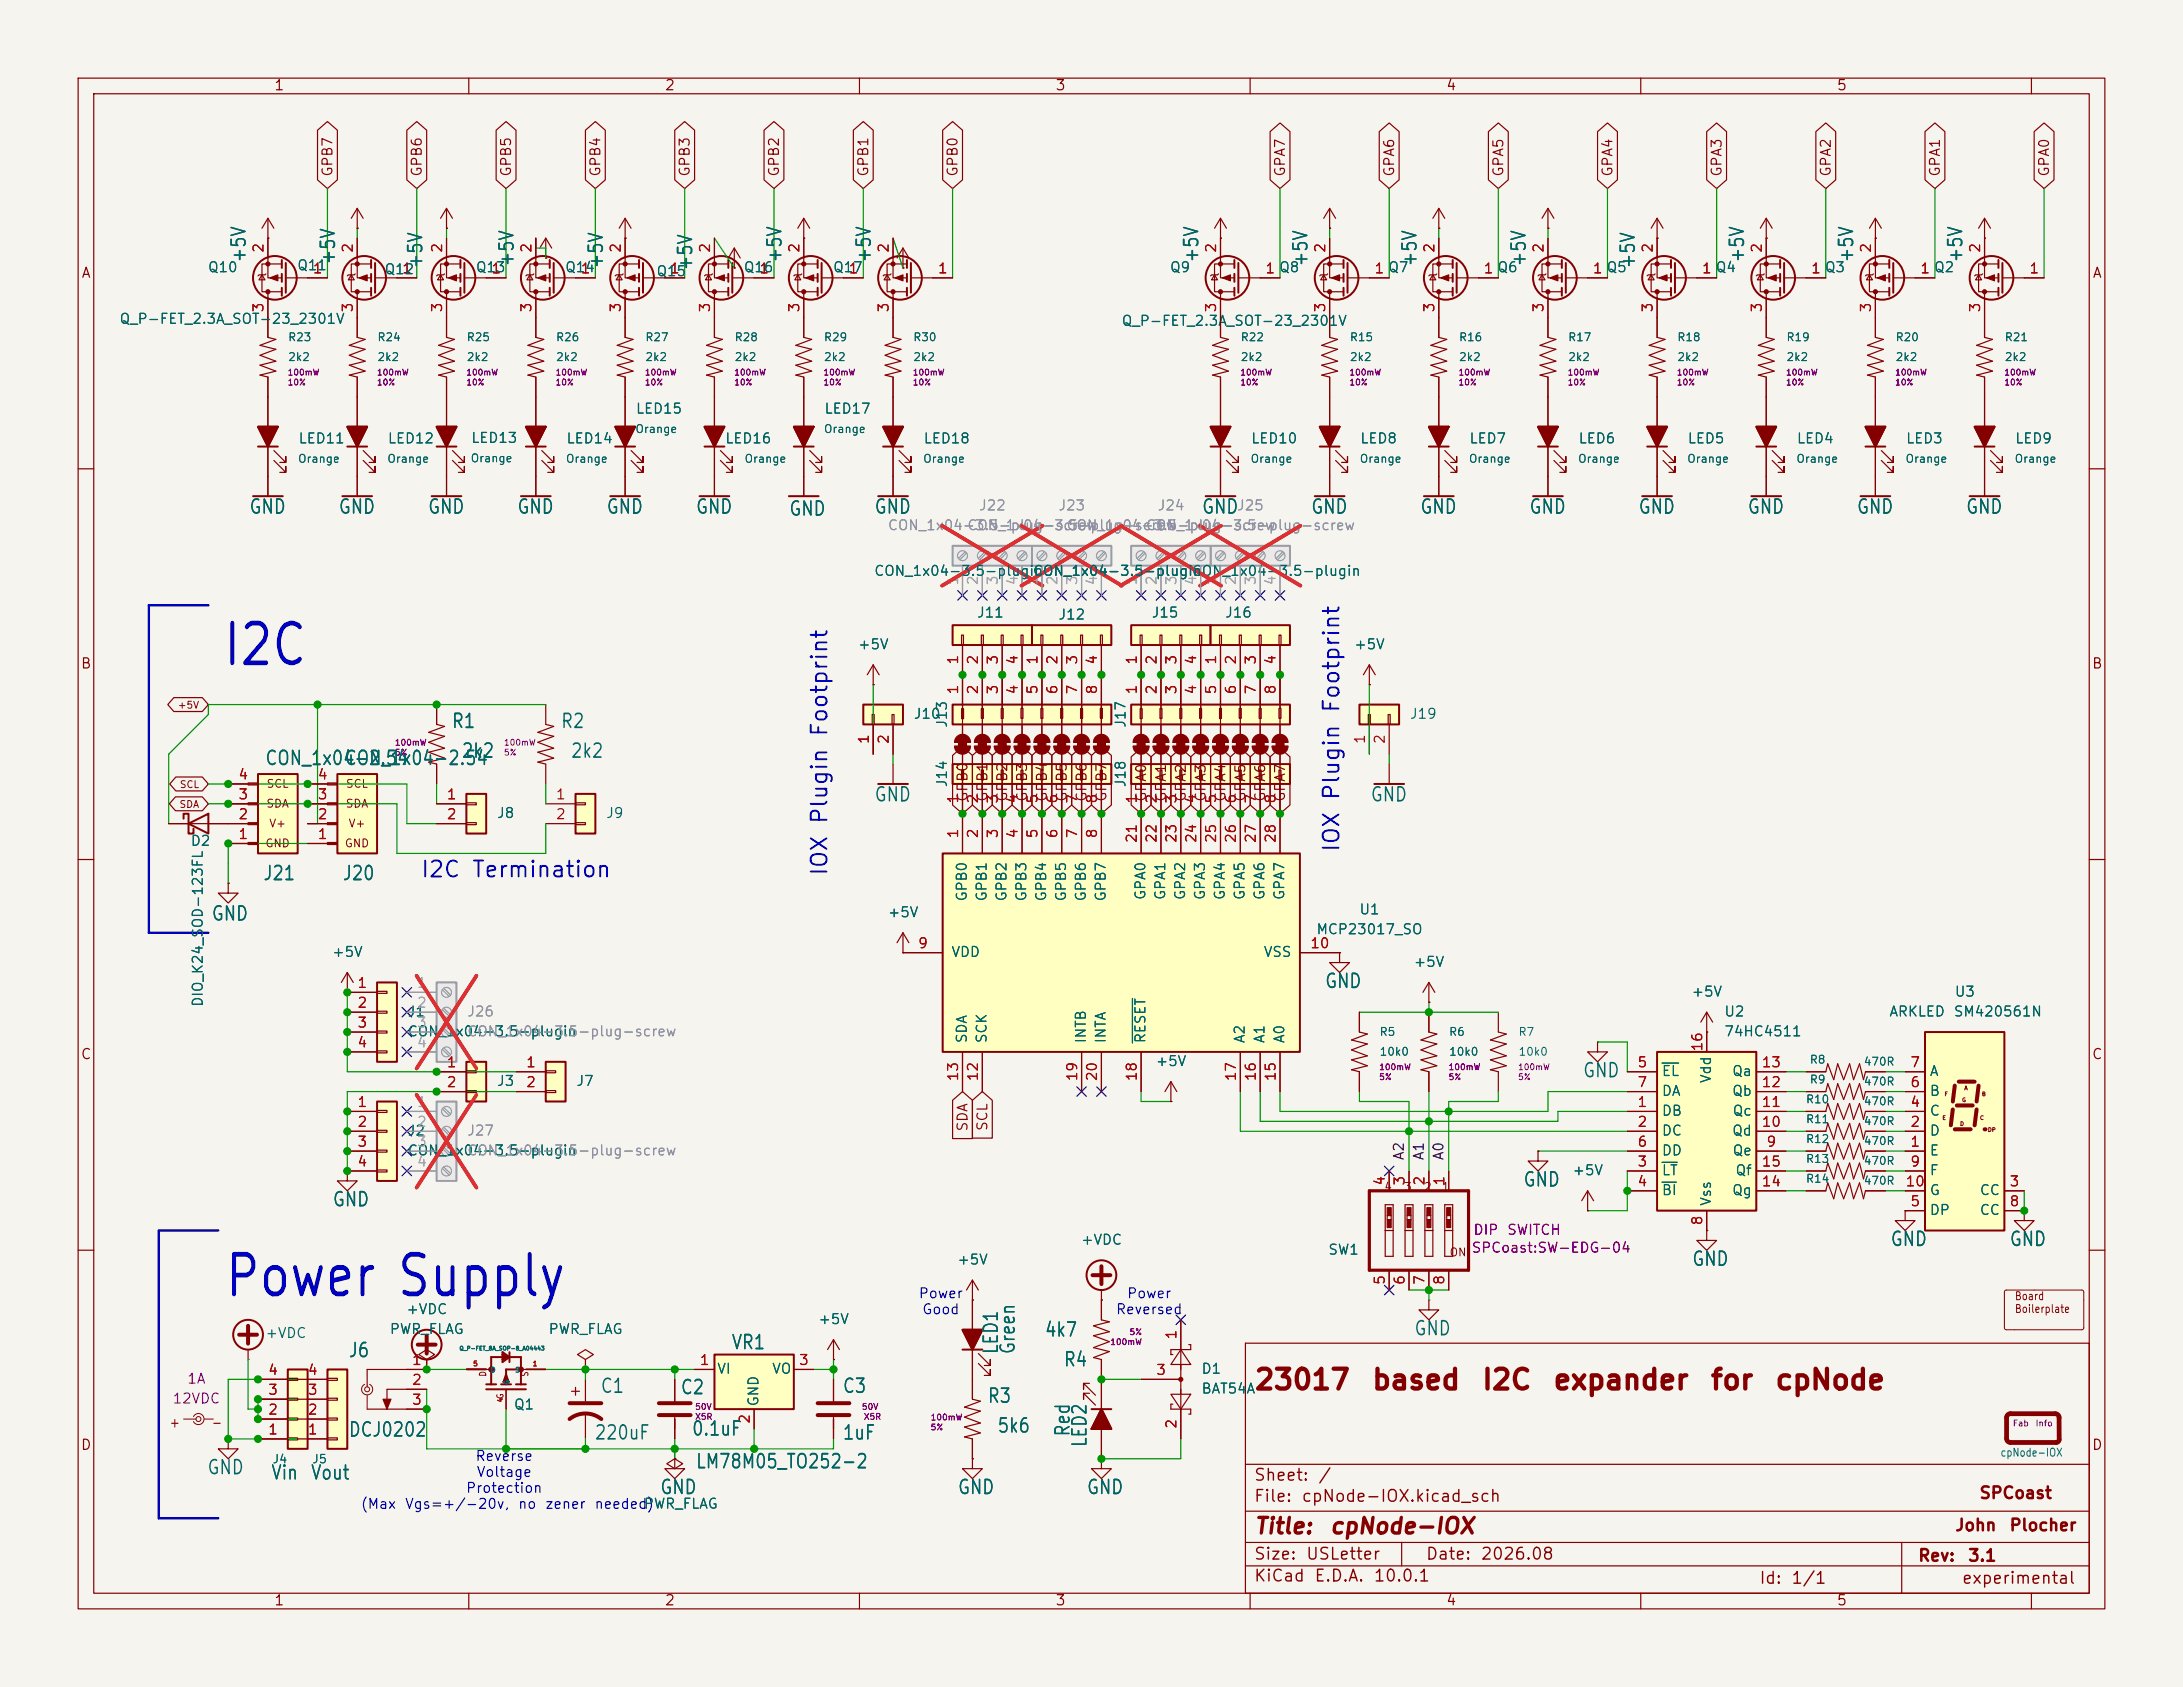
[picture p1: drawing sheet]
<svg xmlns="http://www.w3.org/2000/svg" width="279mm" height="216mm" viewBox="0 0 279 216" stroke-linecap="round" stroke-linejoin="round" font-family="sans-serif">
<defs><g id="words">
<g font-size="5.1" fill="#0000c2">
<text x="28.3" y="86.4">I2C</text>
<text x="28.5" y="167.1">Power Supply</text>
</g>
<g font-size="2.5" fill="#840000">
<text x="160.4" y="178.5">23017</text>
<text x="175.4" y="178.5">based</text>
<text x="189.5" y="178.5">I2C</text>
<text x="198.6" y="178.5">expander</text>
<text x="218.8" y="178.5">for</text>
<text x="227" y="178.5">cpNode</text>
</g>
<g font-size="2" fill="#0000c2">
<text x="53.7" y="112.8">I2C Termination</text>
<text x="106.4" y="112.2" transform="rotate(-90 106.4 112.2)">IOX Plugin Footprint</text>
<text x="171.9" y="109.2" transform="rotate(-90 171.9 109.2)">IOX Plugin Footprint</text>
</g>
<g font-size="2" fill="#840000">
<text x="160.4" y="196.8">Title:</text>
<text x="170.1" y="196.8">cpNode-IOX</text>
</g>
<g font-size="1.8" fill="#006464">
<text x="31.9" y="33.7" transform="rotate(-90 31.9 33.7)">+5V</text>
<text x="43.3" y="34" transform="rotate(-90 43.3 34)">+5V</text>
<text x="54.5" y="34.5" transform="rotate(-90 54.5 34.5)">+5V</text>
<text x="66.2" y="34.2" transform="rotate(-90 66.2 34.2)">+5V</text>
<text x="77.6" y="34.5" transform="rotate(-90 77.6 34.5)">+5V</text>
<text x="89" y="34.7" transform="rotate(-90 89 34.7)">+5V</text>
<text x="100.5" y="33.7" transform="rotate(-90 100.5 33.7)">+5V</text>
<text x="111.9" y="33.7" transform="rotate(-90 111.9 33.7)">+5V</text>
<text x="153.8" y="33.7" transform="rotate(-90 153.8 33.7)">+5V</text>
<text x="167.8" y="34.2" transform="rotate(-90 167.8 34.2)">+5V</text>
<text x="181.8" y="34.2" transform="rotate(-90 181.8 34.2)">+5V</text>
<text x="195.7" y="34.2" transform="rotate(-90 195.7 34.2)">+5V</text>
<text x="209.7" y="34.5" transform="rotate(-90 209.7 34.5)">+5V</text>
<text x="223.7" y="33.7" transform="rotate(-90 223.7 33.7)">+5V</text>
<text x="237.6" y="33.7" transform="rotate(-90 237.6 33.7)">+5V</text>
<text x="251.6" y="33.7" transform="rotate(-90 251.6 33.7)">+5V</text>
<text x="31.8" y="66.2">GND</text>
<text x="43.2" y="66.2">GND</text>
<text x="54.7" y="66.2">GND</text>
<text x="66.1" y="66.2">GND</text>
<text x="77.5" y="66.2">GND</text>
<text x="89" y="66.2">GND</text>
<text x="100.9" y="66.4">GND</text>
<text x="111.8" y="66.2">GND</text>
<text x="153.7" y="66.2">GND</text>
<text x="167.7" y="66.2">GND</text>
<text x="181.7" y="66.2">GND</text>
<text x="195.6" y="66.2">GND</text>
<text x="209.6" y="66.2">GND</text>
<text x="223.6" y="66.2">GND</text>
<text x="237.5" y="66.2">GND</text>
<text x="251.5" y="66.2">GND</text>
<text x="57.7" y="93.6">R1</text>
<text x="71.7" y="93.6">R2</text>
<text x="33.8" y="98.4">CON_1x04-2.54</text>
<text x="44" y="98.4">CON_1x04-2.54</text>
<text x="59" y="97.4">2k2</text>
<text x="73" y="97.4">2k2</text>
<text x="111.8" y="103">GND</text>
<text x="175.3" y="103">GND</text>
<text x="33.6" y="113.1">J21</text>
<text x="43.7" y="113.1">J20</text>
<text x="27" y="118.3">GND</text>
<text x="169.5" y="126.9">GND</text>
<text x="202.5" y="138.3">GND</text>
<text x="42.5" y="154.8">GND</text>
<text x="194.9" y="152.3">GND</text>
<text x="241.9" y="159.9">GND</text>
<text x="257.1" y="159.9">GND</text>
<text x="216.5" y="162.5">GND</text>
<text x="93.5" y="173.1">VR1</text>
<text x="128.2" y="173.4" transform="rotate(-90 128.2 173.4)">LED1</text>
<text x="130.3" y="173.4" transform="rotate(-90 130.3 173.4)">Green</text>
<text x="133.6" y="171.5">4k7</text>
<text x="180.9" y="171.3">GND</text>
<text x="44.5" y="174.1">J6</text>
<text x="76.8" y="178.7">C1</text>
<text x="87" y="178.9">C2</text>
<text x="107.8" y="178.7">C3</text>
<text x="126.3" y="180">R3</text>
<text x="136" y="175.3">R4</text>
<text x="44.5" y="184.3">DCJ0202</text>
<text x="76" y="184.7">220uF</text>
<text x="88.4" y="184.2">0.1uF</text>
<text x="107.8" y="184.7">1uF</text>
<text x="127.6" y="183.8">5k6</text>
<text x="137.3" y="184" transform="rotate(-90 137.3 184)">Red</text>
<text x="139.5" y="185.3" transform="rotate(-90 139.5 185.3)">LED2</text>
<text x="26.4" y="189.1">GND</text>
<text x="34.6" y="189.8">Vin</text>
<text x="39.7" y="189.8">Vout</text>
<text x="84.4" y="191.7">GND</text>
<text x="89" y="188.4">LM78M05_TO252-2</text>
<text x="122.5" y="191.7">GND</text>
<text x="139" y="191.7">GND</text>
</g>
<g font-size="1.5" fill="#840000">
<text x="160.4" y="189.9">Sheet:</text>
<text x="168.6" y="189.9">/</text>
<text x="160.4" y="192.6">File:</text>
<text x="166.5" y="192.6">cpNode-IOX.kicad_sch</text>
<text x="250.1" y="196.3">John</text>
<text x="253.2" y="192.2">SPCoast</text>
<text x="257.1" y="196.3">Plocher</text>
<text x="160.4" y="202.8">KiCad</text>
<text x="160.4" y="200">Size:</text>
<text x="167.1" y="200">USLetter</text>
<text x="168.1" y="202.8">E.D.A.</text>
<text x="175.7" y="202.8">10.0.1</text>
<text x="182.4" y="200">Date:</text>
<text x="189.4" y="200">2026.08</text>
<text x="225.1" y="203.1">Id:</text>
<text x="229.2" y="203.1">1/1</text>
<text x="245.4" y="200.2">Rev:</text>
<text x="251" y="203.1">experimental</text>
<text x="251.8" y="200.2">3.1</text>
</g>
<g font-size="1.3" fill="#840000">
<text x="35" y="11.9">1</text>
<text x="85" y="11.9">2</text>
<text x="135" y="11.9">3</text>
<text x="185" y="11.9">4</text>
<text x="235" y="11.9">5</text>
<text x="42.9" y="22.7" transform="rotate(-90 42.9 22.7)">GPB7</text>
<text x="54.3" y="22.7" transform="rotate(-90 54.3 22.7)">GPB6</text>
<text x="65.7" y="22.7" transform="rotate(-90 65.7 22.7)">GPB5</text>
<text x="77.2" y="22.7" transform="rotate(-90 77.2 22.7)">GPB4</text>
<text x="88.6" y="22.7" transform="rotate(-90 88.6 22.7)">GPB3</text>
<text x="100" y="22.7" transform="rotate(-90 100 22.7)">GPB2</text>
<text x="111.4" y="22.7" transform="rotate(-90 111.4 22.7)">GPB1</text>
<text x="122.9" y="22.7" transform="rotate(-90 122.9 22.7)">GPB0</text>
<text x="164.8" y="22.7" transform="rotate(-90 164.8 22.7)">GPA7</text>
<text x="178.8" y="22.7" transform="rotate(-90 178.8 22.7)">GPA6</text>
<text x="192.7" y="22.7" transform="rotate(-90 192.7 22.7)">GPA5</text>
<text x="206.7" y="22.7" transform="rotate(-90 206.7 22.7)">GPA4</text>
<text x="220.7" y="22.7" transform="rotate(-90 220.7 22.7)">GPA3</text>
<text x="234.6" y="22.7" transform="rotate(-90 234.6 22.7)">GPA2</text>
<text x="248.6" y="22.7" transform="rotate(-90 248.6 22.7)">GPA1</text>
<text x="262.6" y="22.7" transform="rotate(-90 262.6 22.7)">GPA0</text>
<text x="10.3" y="35.9">A</text>
<text x="267.7" y="35.9">A</text>
<text x="10.3" y="85.9">B</text>
<text x="267.7" y="85.9">B</text>
<text x="124.1" y="102.7" transform="rotate(-90 124.1 102.7)">GPB0</text>
<text x="126.7" y="102.7" transform="rotate(-90 126.7 102.7)">GPB1</text>
<text x="129.2" y="102.7" transform="rotate(-90 129.2 102.7)">GPB2</text>
<text x="131.8" y="102.7" transform="rotate(-90 131.8 102.7)">GPB3</text>
<text x="134.3" y="102.7" transform="rotate(-90 134.3 102.7)">GPB4</text>
<text x="136.8" y="102.7" transform="rotate(-90 136.8 102.7)">GPB5</text>
<text x="139.4" y="102.7" transform="rotate(-90 139.4 102.7)">GPB6</text>
<text x="141.9" y="102.7" transform="rotate(-90 141.9 102.7)">GPB7</text>
<text x="147" y="102.7" transform="rotate(-90 147 102.7)">GPA0</text>
<text x="149.5" y="102.7" transform="rotate(-90 149.5 102.7)">GPA1</text>
<text x="152.1" y="102.7" transform="rotate(-90 152.1 102.7)">GPA2</text>
<text x="154.6" y="102.7" transform="rotate(-90 154.6 102.7)">GPA3</text>
<text x="157.2" y="102.7" transform="rotate(-90 157.2 102.7)">GPA4</text>
<text x="159.7" y="102.7" transform="rotate(-90 159.7 102.7)">GPA5</text>
<text x="162.2" y="102.7" transform="rotate(-90 162.2 102.7)">GPA6</text>
<text x="164.8" y="102.7" transform="rotate(-90 164.8 102.7)">GPA7</text>
<text x="10.3" y="135.9">C</text>
<text x="267.7" y="135.9">C</text>
<text x="124.1" y="144.9" transform="rotate(-90 124.1 144.9)">SDA</text>
<text x="126.7" y="144.8" transform="rotate(-90 126.7 144.8)">SCL</text>
<text x="10.3" y="185.9">D</text>
<text x="21.6" y="183">+</text>
<text x="27" y="183">-</text>
<text x="267.7" y="185.9">D</text>
<text x="35" y="205.8">1</text>
<text x="85" y="205.8">2</text>
<text x="135" y="205.8">3</text>
<text x="185" y="205.8">4</text>
<text x="235" y="205.8">5</text>
</g>
<g font-size="1.3" fill="#006464">
<text x="26.5" y="35.2">Q10</text>
<text x="37.9" y="34.9">Q11</text>
<text x="49.1" y="35.4">Q12</text>
<text x="60.8" y="35.2">Q13</text>
<text x="72.2" y="35.2">Q14</text>
<text x="83.9" y="35.7">Q15</text>
<text x="95.1" y="35.2">Q16</text>
<text x="106.5" y="35.2">Q17</text>
<text x="149.6" y="35.2">Q9</text>
<text x="15.2" y="41.8">Q_P-FET_2.3A_SOT-23_2301V</text>
<text x="143.5" y="42">Q_P-FET_2.3A_SOT-23_2301V</text>
<text x="81.3" y="53.3">LED15</text>
<text x="105.4" y="53.3">LED17</text>
<text x="38.1" y="57.1">LED11</text>
<text x="49.5" y="57.1">LED12</text>
<text x="60.2" y="57">LED13</text>
<text x="72.4" y="57.1">LED14</text>
<text x="92.7" y="57.1">LED16</text>
<text x="118.1" y="57.1">LED18</text>
<text x="160" y="57.1">LED10</text>
<text x="174" y="57.1">LED8</text>
<text x="188" y="57.1">LED7</text>
<text x="201.9" y="57.1">LED6</text>
<text x="215.9" y="57.1">LED5</text>
<text x="229.9" y="57.1">LED4</text>
<text x="243.8" y="57.1">LED3</text>
<text x="257.8" y="57.1">LED9</text>
<text x="111.8" y="74">CON_1x04-3.5-plugin</text>
<text x="132.1" y="74">CON_1x04-3.5-plugin</text>
<text x="152.4" y="74">CON_1x04-3.5-plugin</text>
<text x="109.7" y="83.4">+5V</text>
<text x="125" y="79.3">J11</text>
<text x="135.4" y="79.6">J12</text>
<text x="147.3" y="79.3">J15</text>
<text x="156.7" y="79.3">J16</text>
<text x="173.2" y="83.4">+5V</text>
<text x="116.8" y="92.3">J10</text>
<text x="121.5" y="93.2" transform="rotate(-90 121.5 93.2)">J13</text>
<text x="144.4" y="93.2" transform="rotate(-90 144.4 93.2)">J17</text>
<text x="180.3" y="92.3">J19</text>
<text x="121.5" y="100.9" transform="rotate(-90 121.5 100.9)">J14</text>
<text x="144.4" y="100.9" transform="rotate(-90 144.4 100.9)">J18</text>
<text x="63.5" y="105">J8</text>
<text x="77.5" y="105">J9</text>
<text x="24.3" y="108.6">D2</text>
<text x="113.5" y="117.7">+5V</text>
<text x="124.1" y="115.5" transform="rotate(-90 124.1 115.5)">GPB0</text>
<text x="126.6" y="115.5" transform="rotate(-90 126.6 115.5)">GPB1</text>
<text x="129.1" y="115.5" transform="rotate(-90 129.1 115.5)">GPB2</text>
<text x="131.7" y="115.5" transform="rotate(-90 131.7 115.5)">GPB3</text>
<text x="134.2" y="115.5" transform="rotate(-90 134.2 115.5)">GPB4</text>
<text x="136.8" y="115.5" transform="rotate(-90 136.8 115.5)">GPB5</text>
<text x="139.3" y="115.5" transform="rotate(-90 139.3 115.5)">GPB6</text>
<text x="141.8" y="115.5" transform="rotate(-90 141.8 115.5)">GPB7</text>
<text x="146.9" y="115.3" transform="rotate(-90 146.9 115.3)">GPA0</text>
<text x="149.5" y="115.3" transform="rotate(-90 149.5 115.3)">GPA1</text>
<text x="152" y="115.3" transform="rotate(-90 152 115.3)">GPA2</text>
<text x="154.5" y="115.3" transform="rotate(-90 154.5 115.3)">GPA3</text>
<text x="157.1" y="115.3" transform="rotate(-90 157.1 115.3)">GPA4</text>
<text x="159.6" y="115.3" transform="rotate(-90 159.6 115.3)">GPA5</text>
<text x="162.2" y="115.3" transform="rotate(-90 162.2 115.3)">GPA6</text>
<text x="164.7" y="115.3" transform="rotate(-90 164.7 115.3)">GPA7</text>
<text x="168.4" y="119.9">MCP23017_SO</text>
<text x="173.9" y="117.3">U1</text>
<text x="42.4" y="122.8">+5V</text>
<text x="121.7" y="122.8">VDD</text>
<text x="161.6" y="122.8">VSS</text>
<text x="180.8" y="124.1">+5V</text>
<text x="26.3" y="129" transform="rotate(-90 26.3 129)">DIO_K24_SOD-123FL</text>
<text x="52.1" y="130.4">J1</text>
<text x="216.4" y="127.9">+5V</text>
<text x="220.6" y="130.4">U2</text>
<text x="241.7" y="130.4">ARKLED</text>
<text x="250" y="130.4">SM420561N</text>
<text x="250.1" y="127.9">U3</text>
<text x="52.1" y="132.9">CON_1x04-3.5-plugin</text>
<text x="124.1" y="133.6" transform="rotate(-90 124.1 133.6)">SDA</text>
<text x="126.6" y="133.6" transform="rotate(-90 126.6 133.6)">SCK</text>
<text x="139.3" y="133.6" transform="rotate(-90 139.3 133.6)">INTB</text>
<text x="141.8" y="133.6" transform="rotate(-90 141.8 133.6)">INTA</text>
<text x="146.9" y="133.6" transform="rotate(-90 146.9 133.6)">RESET</text>
<text x="147.8" y="136.8">+5V</text>
<text x="159.6" y="133.6" transform="rotate(-90 159.6 133.6)">A2</text>
<text x="162.2" y="133.6" transform="rotate(-90 162.2 133.6)">A1</text>
<text x="164.7" y="133.6" transform="rotate(-90 164.7 133.6)">A0</text>
<text x="220.6" y="132.9">74HC4511</text>
<text x="63.5" y="139.3">J3</text>
<text x="73.7" y="139.3">J7</text>
<text x="212.6" y="143.1">DB</text>
<text x="212.6" y="138">EL</text>
<text x="212.6" y="140.6">DA</text>
<text x="219.3" y="138.7" transform="rotate(-90 219.3 138.7)">Vdd</text>
<text x="221.6" y="140.6">Qb</text>
<text x="221.6" y="138">Qa</text>
<text x="221.7" y="143.1">Qc</text>
<text x="246.9" y="143.1">C</text>
<text x="246.9" y="140.6">B</text>
<text x="246.9" y="138">A</text>
<text x="52.1" y="145.6">J2</text>
<text x="52.1" y="148.2">CON_1x04-3.5-plugin</text>
<text x="212.6" y="145.6">DC</text>
<text x="212.6" y="148.2">DD</text>
<text x="221.6" y="145.6">Qd</text>
<text x="221.7" y="148.2">Qe</text>
<text x="246.9" y="148.2">E</text>
<text x="246.9" y="145.6">D</text>
<text x="201.2" y="150.7">+5V</text>
<text x="212.6" y="150.7">LT</text>
<text x="212.6" y="153.3">BI</text>
<text x="219.3" y="154.4" transform="rotate(-90 219.3 154.4)">Vss</text>
<text x="221.6" y="153.3">Qg</text>
<text x="222" y="150.7">Qf</text>
<text x="246.9" y="155.8">DP</text>
<text x="246.9" y="150.7">F</text>
<text x="246.9" y="153.3">G</text>
<text x="253.3" y="153.3">CC</text>
<text x="253.3" y="155.8">CC</text>
<text x="138.3" y="159.6">+VDC</text>
<text x="169.9" y="160.9">SW1</text>
<text x="122.4" y="162.2">+5V</text>
<text x="33.9" y="171.6">+VDC</text>
<text x="49.8" y="171">PWR_FLAG</text>
<text x="51.9" y="168.5">+VDC</text>
<text x="70.1" y="171">PWR_FLAG</text>
<text x="104.6" y="169.8">+5V</text>
<text x="91.7" y="176.1">VI</text>
<text x="98.7" y="176.1">VO</text>
<text x="153.7" y="176.1">D1</text>
<text x="153.7" y="178.7">BAT54A</text>
<text x="65.7" y="180.7">Q1</text>
<text x="97.4" y="180.1" transform="rotate(-90 97.4 180.1)">GND</text>
<text x="82.3" y="193.4">PWR_FLAG</text>
</g>
<g font-size="1.3" fill="#a90000">
<text x="34" y="32.5" transform="rotate(-90 34 32.5)">2</text>
<text x="39.9" y="35.3">1</text>
<text x="45.5" y="32.5" transform="rotate(-90 45.5 32.5)">2</text>
<text x="51.4" y="35.3">1</text>
<text x="56.9" y="32.5" transform="rotate(-90 56.9 32.5)">2</text>
<text x="62.8" y="35.3">1</text>
<text x="68.3" y="32.5" transform="rotate(-90 68.3 32.5)">2</text>
<text x="74.2" y="35.3">1</text>
<text x="79.8" y="32.5" transform="rotate(-90 79.8 32.5)">2</text>
<text x="85.7" y="35.3">1</text>
<text x="91.2" y="32.5" transform="rotate(-90 91.2 32.5)">2</text>
<text x="97.1" y="35.3">1</text>
<text x="102.6" y="32.5" transform="rotate(-90 102.6 32.5)">2</text>
<text x="108.5" y="35.3">1</text>
<text x="114" y="32.5" transform="rotate(-90 114 32.5)">2</text>
<text x="119.9" y="35.3">1</text>
<text x="156" y="32.5" transform="rotate(-90 156 32.5)">2</text>
<text x="161.9" y="35.3">1 Q8</text>
<text x="169.9" y="32.5" transform="rotate(-90 169.9 32.5)">2</text>
<text x="175.8" y="35.3">1 Q7</text>
<text x="183.9" y="32.5" transform="rotate(-90 183.9 32.5)">2</text>
<text x="189.8" y="35.3">1 Q6</text>
<text x="197.9" y="32.5" transform="rotate(-90 197.9 32.5)">2</text>
<text x="203.8" y="35.3">1 Q5</text>
<text x="211.8" y="32.5" transform="rotate(-90 211.8 32.5)">2</text>
<text x="217.7" y="35.3">1 Q4</text>
<text x="225.8" y="32.5" transform="rotate(-90 225.8 32.5)">2</text>
<text x="231.7" y="35.3">1 Q3</text>
<text x="239.8" y="32.5" transform="rotate(-90 239.8 32.5)">2</text>
<text x="245.7" y="35.3">1 Q2</text>
<text x="253.7" y="32.5" transform="rotate(-90 253.7 32.5)">2</text>
<text x="259.6" y="35.3">1</text>
<text x="34" y="40.1" transform="rotate(-90 34 40.1)">3</text>
<text x="45.5" y="40.1" transform="rotate(-90 45.5 40.1)">3</text>
<text x="56.9" y="40.1" transform="rotate(-90 56.9 40.1)">3</text>
<text x="68.3" y="40.1" transform="rotate(-90 68.3 40.1)">3</text>
<text x="79.8" y="40.1" transform="rotate(-90 79.8 40.1)">3</text>
<text x="91.2" y="40.1" transform="rotate(-90 91.2 40.1)">3</text>
<text x="102.6" y="40.1" transform="rotate(-90 102.6 40.1)">3</text>
<text x="114" y="40.1" transform="rotate(-90 114 40.1)">3</text>
<text x="156" y="40.1" transform="rotate(-90 156 40.1)">3</text>
<text x="169.9" y="40.1" transform="rotate(-90 169.9 40.1)">3</text>
<text x="183.9" y="40.1" transform="rotate(-90 183.9 40.1)">3</text>
<text x="197.9" y="40.1" transform="rotate(-90 197.9 40.1)">3</text>
<text x="211.8" y="40.1" transform="rotate(-90 211.8 40.1)">3</text>
<text x="225.8" y="40.1" transform="rotate(-90 225.8 40.1)">3</text>
<text x="239.8" y="40.1" transform="rotate(-90 239.8 40.1)">3</text>
<text x="253.7" y="40.1" transform="rotate(-90 253.7 40.1)">3</text>
<text x="122.9" y="89" transform="rotate(-90 122.9 89)">1</text>
<text x="122.9" y="85.2" transform="rotate(-90 122.9 85.2)">1</text>
<text x="125.5" y="89" transform="rotate(-90 125.5 89)">2</text>
<text x="125.5" y="85.2" transform="rotate(-90 125.5 85.2)">2</text>
<text x="128" y="89" transform="rotate(-90 128 89)">3</text>
<text x="128" y="85.2" transform="rotate(-90 128 85.2)">3</text>
<text x="130.6" y="89" transform="rotate(-90 130.6 89)">4</text>
<text x="130.6" y="85.2" transform="rotate(-90 130.6 85.2)">4</text>
<text x="133.1" y="89" transform="rotate(-90 133.1 89)">5</text>
<text x="133.1" y="85.2" transform="rotate(-90 133.1 85.2)">1</text>
<text x="135.6" y="89" transform="rotate(-90 135.6 89)">6</text>
<text x="135.6" y="85.2" transform="rotate(-90 135.6 85.2)">2</text>
<text x="138.2" y="89" transform="rotate(-90 138.2 89)">7</text>
<text x="138.2" y="85.2" transform="rotate(-90 138.2 85.2)">3</text>
<text x="140.7" y="89" transform="rotate(-90 140.7 89)">8</text>
<text x="140.7" y="85.2" transform="rotate(-90 140.7 85.2)">4</text>
<text x="145.8" y="89" transform="rotate(-90 145.8 89)">1</text>
<text x="145.8" y="85.2" transform="rotate(-90 145.8 85.2)">1</text>
<text x="148.3" y="89" transform="rotate(-90 148.3 89)">2</text>
<text x="148.3" y="85.2" transform="rotate(-90 148.3 85.2)">2</text>
<text x="150.9" y="89" transform="rotate(-90 150.9 89)">3</text>
<text x="150.9" y="85.2" transform="rotate(-90 150.9 85.2)">3</text>
<text x="153.4" y="89" transform="rotate(-90 153.4 89)">4</text>
<text x="153.4" y="85.2" transform="rotate(-90 153.4 85.2)">4</text>
<text x="156" y="89" transform="rotate(-90 156 89)">5</text>
<text x="156" y="85.2" transform="rotate(-90 156 85.2)">1</text>
<text x="158.5" y="89" transform="rotate(-90 158.5 89)">6</text>
<text x="158.5" y="85.2" transform="rotate(-90 158.5 85.2)">2</text>
<text x="161" y="89" transform="rotate(-90 161 89)">7</text>
<text x="161" y="85.2" transform="rotate(-90 161 85.2)">3</text>
<text x="163.6" y="89" transform="rotate(-90 163.6 89)">8</text>
<text x="163.6" y="85.2" transform="rotate(-90 163.6 85.2)">4</text>
<text x="111.5" y="95.3" transform="rotate(-90 111.5 95.3)">1</text>
<text x="114" y="95.3" transform="rotate(-90 114 95.3)">2</text>
<text x="175" y="95.3" transform="rotate(-90 175 95.3)">1</text>
<text x="177.5" y="95.3" transform="rotate(-90 177.5 95.3)">2</text>
<text x="30.4" y="100.1">4</text>
<text x="40.6" y="100.1">4</text>
<text x="30.4" y="107.7">1</text>
<text x="30.4" y="105.2">2</text>
<text x="30.4" y="102.6">3</text>
<text x="40.6" y="107.7">1</text>
<text x="40.6" y="105.2">2</text>
<text x="40.6" y="102.6">3</text>
<text x="57.1" y="102.6">1</text>
<text x="57.1" y="105.2">2</text>
<text x="71" y="102.6">1</text>
<text x="71" y="105.2">2</text>
<text x="122.9" y="107.4" transform="rotate(-90 122.9 107.4)">1</text>
<text x="122.9" y="102.9" transform="rotate(-90 122.9 102.9)">1</text>
<text x="125.5" y="107.4" transform="rotate(-90 125.5 107.4)">2</text>
<text x="125.5" y="102.9" transform="rotate(-90 125.5 102.9)">2</text>
<text x="128" y="107.4" transform="rotate(-90 128 107.4)">3</text>
<text x="128" y="102.9" transform="rotate(-90 128 102.9)">3</text>
<text x="130.6" y="107.4" transform="rotate(-90 130.6 107.4)">4</text>
<text x="130.6" y="102.9" transform="rotate(-90 130.6 102.9)">4</text>
<text x="133.1" y="107.4" transform="rotate(-90 133.1 107.4)">5</text>
<text x="133.1" y="102.9" transform="rotate(-90 133.1 102.9)">5</text>
<text x="135.6" y="107.4" transform="rotate(-90 135.6 107.4)">6</text>
<text x="135.6" y="102.9" transform="rotate(-90 135.6 102.9)">6</text>
<text x="138.2" y="107.4" transform="rotate(-90 138.2 107.4)">7</text>
<text x="138.2" y="102.9" transform="rotate(-90 138.2 102.9)">7</text>
<text x="140.7" y="107.4" transform="rotate(-90 140.7 107.4)">8</text>
<text x="140.7" y="102.9" transform="rotate(-90 140.7 102.9)">8</text>
<text x="145.8" y="108" transform="rotate(-90 145.8 108)">21</text>
<text x="145.8" y="102.9" transform="rotate(-90 145.8 102.9)">1</text>
<text x="148.3" y="108" transform="rotate(-90 148.3 108)">22</text>
<text x="148.3" y="102.9" transform="rotate(-90 148.3 102.9)">2</text>
<text x="150.9" y="108" transform="rotate(-90 150.9 108)">23</text>
<text x="150.9" y="102.9" transform="rotate(-90 150.9 102.9)">3</text>
<text x="153.4" y="108" transform="rotate(-90 153.4 108)">24</text>
<text x="153.4" y="102.9" transform="rotate(-90 153.4 102.9)">4</text>
<text x="156" y="108" transform="rotate(-90 156 108)">25</text>
<text x="156" y="102.9" transform="rotate(-90 156 102.9)">5</text>
<text x="158.5" y="108" transform="rotate(-90 158.5 108)">26</text>
<text x="158.5" y="102.9" transform="rotate(-90 158.5 102.9)">6</text>
<text x="161" y="108" transform="rotate(-90 161 108)">27</text>
<text x="161" y="102.9" transform="rotate(-90 161 102.9)">7</text>
<text x="163.6" y="108" transform="rotate(-90 163.6 108)">28</text>
<text x="163.6" y="102.9" transform="rotate(-90 163.6 102.9)">8</text>
<text x="117.4" y="121.7">9</text>
<text x="167.6" y="121.7">10</text>
<text x="45.6" y="126.7">1</text>
<text x="45.6" y="129.3">2</text>
<text x="45.6" y="131.8">3</text>
<text x="45.6" y="134.4">4</text>
<text x="57.1" y="136.9">1</text>
<text x="67.2" y="136.9">1</text>
<text x="209.5" y="136.9">5</text>
<text x="218.2" y="134.7" transform="rotate(-90 218.2 134.7)">16</text>
<text x="225.4" y="136.9">13</text>
<text x="244.4" y="136.9">7</text>
<text x="45.6" y="142">1</text>
<text x="57.1" y="139.4">2</text>
<text x="67.2" y="139.4">2</text>
<text x="122.9" y="138.5" transform="rotate(-90 122.9 138.5)">13</text>
<text x="125.5" y="138.5" transform="rotate(-90 125.5 138.5)">12</text>
<text x="138.2" y="138.5" transform="rotate(-90 138.2 138.5)">19</text>
<text x="140.7" y="138.5" transform="rotate(-90 140.7 138.5)">20</text>
<text x="145.8" y="138.5" transform="rotate(-90 145.8 138.5)">18</text>
<text x="158.5" y="138.5" transform="rotate(-90 158.5 138.5)">17</text>
<text x="161" y="138.5" transform="rotate(-90 161 138.5)">16</text>
<text x="163.6" y="138.5" transform="rotate(-90 163.6 138.5)">15</text>
<text x="209.5" y="142">1</text>
<text x="209.5" y="139.4">7</text>
<text x="225.4" y="142">11</text>
<text x="225.4" y="139.4">12</text>
<text x="244.4" y="142">4</text>
<text x="244.4" y="139.4">6</text>
<text x="45.6" y="144.5">2</text>
<text x="45.6" y="147.1">3</text>
<text x="45.6" y="149.6">4</text>
<text x="209.5" y="144.5">2</text>
<text x="209.5" y="149.6">3</text>
<text x="209.5" y="147.1">6</text>
<text x="225.4" y="144.5">10</text>
<text x="225.4" y="149.6">15</text>
<text x="226" y="147.1">9</text>
<text x="244.4" y="147.1">1</text>
<text x="244.4" y="144.5">2</text>
<text x="244.4" y="149.6">9</text>
<text x="177.5" y="151.8" transform="rotate(-90 177.5 151.8)">4</text>
<text x="180.1" y="151.8" transform="rotate(-90 180.1 151.8)">3</text>
<text x="182.6" y="151.8" transform="rotate(-90 182.6 151.8)">2</text>
<text x="185.2" y="151.8" transform="rotate(-90 185.2 151.8)">1</text>
<text x="209.5" y="152.1">4</text>
<text x="225.4" y="152.1">14</text>
<text x="243.8" y="152.1">10</text>
<text x="244.4" y="154.7">5</text>
<text x="257.1" y="152.1">3</text>
<text x="257.1" y="154.7">8</text>
<text x="218.2" y="156.9" transform="rotate(-90 218.2 156.9)">8</text>
<text x="177.5" y="164.5" transform="rotate(-90 177.5 164.5)">5</text>
<text x="180.1" y="164.5" transform="rotate(-90 180.1 164.5)">6</text>
<text x="182.6" y="164.5" transform="rotate(-90 182.6 164.5)">7</text>
<text x="185.2" y="164.5" transform="rotate(-90 185.2 164.5)">8</text>
<text x="150.9" y="171.5" transform="rotate(-90 150.9 171.5)">1</text>
<text x="34.2" y="178.8">3</text>
<text x="34.2" y="176.3">4</text>
<text x="39.3" y="178.8">3</text>
<text x="39.3" y="176.3">4</text>
<text x="52.6" y="175">1</text>
<text x="52.6" y="177.5">2</text>
<text x="89.5" y="175">1</text>
<text x="102.2" y="175">3</text>
<text x="147.9" y="176.3">3</text>
<text x="34.2" y="183.9">1</text>
<text x="34.2" y="181.4">2</text>
<text x="39.3" y="183.9">1</text>
<text x="39.3" y="181.4">2</text>
<text x="52.6" y="180.1">3</text>
<text x="96.3" y="182.3" transform="rotate(-90 96.3 182.3)">2</text>
<text x="150.9" y="183" transform="rotate(-90 150.9 183)">2</text>
</g>
<g font-size="1.3" fill="#939391">
<text x="125.2" y="65.6">J22</text>
<text x="135.4" y="65.6">J23</text>
<text x="148.1" y="65.6">J24</text>
<text x="158.2" y="65.6">J25</text>
<text x="113.5" y="68.2">CON_1x04-3.5-plug-screw</text>
<text x="123.7" y="68.2">CON_1x04-3.5-plug-screw</text>
<text x="136.4" y="68.2">CON_1x04-3.5-plug-screw</text>
<text x="146.6" y="68.2">CON_1x04-3.5-plug-screw</text>
<text x="59.7" y="130.4">J26</text>
<text x="59.7" y="132.9">CON_1x04-3.5-plug-screw</text>
<text x="59.7" y="145.6">J27</text>
<text x="59.7" y="148.2">CON_1x04-3.5-plug-screw</text>
</g>
<g font-size="1.3" fill="#a5a4a2">
<text x="122.9" y="75" transform="rotate(-90 122.9 75)">1</text>
<text x="125.5" y="75" transform="rotate(-90 125.5 75)">2</text>
<text x="128" y="75" transform="rotate(-90 128 75)">3</text>
<text x="130.6" y="75" transform="rotate(-90 130.6 75)">4</text>
<text x="133.1" y="75" transform="rotate(-90 133.1 75)">1</text>
<text x="135.6" y="75" transform="rotate(-90 135.6 75)">2</text>
<text x="138.2" y="75" transform="rotate(-90 138.2 75)">3</text>
<text x="140.7" y="75" transform="rotate(-90 140.7 75)">4</text>
<text x="145.8" y="75" transform="rotate(-90 145.8 75)">1</text>
<text x="148.3" y="75" transform="rotate(-90 148.3 75)">2</text>
<text x="150.9" y="75" transform="rotate(-90 150.9 75)">3</text>
<text x="153.4" y="75" transform="rotate(-90 153.4 75)">4</text>
<text x="156" y="75" transform="rotate(-90 156 75)">1</text>
<text x="158.5" y="75" transform="rotate(-90 158.5 75)">2</text>
<text x="161" y="75" transform="rotate(-90 161 75)">3</text>
<text x="163.6" y="75" transform="rotate(-90 163.6 75)">4</text>
<text x="53.3" y="126.7">1</text>
<text x="53.3" y="129.3">2</text>
<text x="53.3" y="131.8">3</text>
<text x="53.3" y="134.4">4</text>
<text x="53.3" y="142">1</text>
<text x="53.3" y="144.5">2</text>
<text x="53.3" y="147.1">3</text>
<text x="53.3" y="149.6">4</text>
</g>
<g font-size="1.3" fill="#0f0f0f">
<text x="180" y="148.6" transform="rotate(-90 180 148.6)">A2</text>
<text x="182.5" y="148.6" transform="rotate(-90 182.5 148.6)">A1</text>
<text x="185.1" y="148.6" transform="rotate(-90 185.1 148.6)">A0</text>
</g>
<g font-size="1.3" fill="#840084">
<text x="188.3" y="160.6">SPCoast:SW-EDG-04</text>
<text x="188.5" y="158.3">DIP</text>
<text x="192.8" y="158.3">SWITCH</text>
<text x="22" y="179.9">12VDC</text>
<text x="23.9" y="177.4">1A</text>
</g>
<g font-size="1.3" fill="#0000c2">
<text x="117.5" y="166.5">Power</text>
<text x="144.2" y="166.5">Power</text>
<text x="117.9" y="168.5">Good</text>
<text x="142.7" y="168.5">Reversed</text>
<text x="59.5" y="191.4">Protection</text>
<text x="60.8" y="187.3">Reverse</text>
<text x="60.9" y="189.3">Voltage</text>
<text x="46.1" y="193.4">(Max</text>
<text x="51.7" y="193.4">Vgs=+/-20v,</text>
<text x="66.2" y="193.4">no</text>
<text x="69.7" y="193.4">zener</text>
<text x="76" y="193.4">needed)</text>
</g>
<g font-size="1.1" fill="#006464">
<text x="34.8" y="187.5">J4</text>
<text x="39.9" y="187.5">J5</text>
</g>
<g font-size="1" fill="#006464">
<text x="36.8" y="46.5">2k2</text>
<text x="36.8" y="43.9">R23</text>
<text x="48.2" y="46.5">2k2</text>
<text x="48.2" y="43.9">R24</text>
<text x="59.7" y="46.5">2k2</text>
<text x="59.7" y="43.9">R25</text>
<text x="71.1" y="46.5">2k2</text>
<text x="71.1" y="43.9">R26</text>
<text x="82.5" y="46.5">2k2</text>
<text x="82.5" y="43.9">R27</text>
<text x="93.9" y="46.5">2k2</text>
<text x="93.9" y="43.9">R28</text>
<text x="105.4" y="46.5">2k2</text>
<text x="105.4" y="43.9">R29</text>
<text x="116.8" y="46.5">2k2</text>
<text x="116.8" y="43.9">R30</text>
<text x="158.7" y="46.5">2k2</text>
<text x="158.7" y="43.9">R22</text>
<text x="172.7" y="46.5">2k2</text>
<text x="172.7" y="43.9">R15</text>
<text x="186.7" y="46.5">2k2</text>
<text x="186.7" y="43.9">R16</text>
<text x="200.6" y="46.5">2k2</text>
<text x="200.6" y="43.9">R17</text>
<text x="214.6" y="46.5">2k2</text>
<text x="214.6" y="43.9">R18</text>
<text x="228.6" y="46.5">2k2</text>
<text x="228.6" y="43.9">R19</text>
<text x="242.5" y="46.5">2k2</text>
<text x="242.5" y="43.9">R20</text>
<text x="256.5" y="46.5">2k2</text>
<text x="256.5" y="43.9">R21</text>
<text x="38.1" y="59.5">Orange</text>
<text x="49.5" y="59.5">Orange</text>
<text x="60.2" y="59.4">Orange</text>
<text x="72.4" y="59.5">Orange</text>
<text x="81.2" y="55.7">Orange</text>
<text x="95.2" y="59.5">Orange</text>
<text x="105.4" y="55.7">Orange</text>
<text x="118.1" y="59.5">Orange</text>
<text x="160" y="59.5">Orange</text>
<text x="174" y="59.5">Orange</text>
<text x="187.9" y="59.5">Orange</text>
<text x="201.9" y="59.5">Orange</text>
<text x="215.9" y="59.5">Orange</text>
<text x="229.8" y="59.5">Orange</text>
<text x="243.8" y="59.5">Orange</text>
<text x="257.8" y="59.5">Orange</text>
<text x="176.5" y="135.4">10k0</text>
<text x="176.5" y="132.8">R5</text>
<text x="185.4" y="135.4">10k0</text>
<text x="185.4" y="132.8">R6</text>
<text x="194.3" y="135.4">10k0</text>
<text x="194.3" y="132.8">R7</text>
<text x="231.5" y="136.4">R8</text>
<text x="238.5" y="136.6">470R</text>
<text x="231.1" y="141.5">R10</text>
<text x="231.1" y="144">R11</text>
<text x="231.5" y="138.9">R9</text>
<text x="238.5" y="141.7">470R</text>
<text x="238.5" y="139.2">470R</text>
<text x="231.1" y="149.1">R13</text>
<text x="231.1" y="146.5">R12</text>
<text x="238.5" y="144.2">470R</text>
<text x="238.5" y="149.3">470R</text>
<text x="238.5" y="146.8">470R</text>
<text x="231.1" y="151.6">R14</text>
<text x="238.5" y="151.9">470R</text>
<text x="256" y="186.7">cpNode-IOX</text>
</g>
<g font-size="1" fill="#840000">
<text x="34" y="101.1">SCL</text>
<text x="44.2" y="101.1">SCL</text>
<text x="34" y="103.6">SDA</text>
<text x="34.4" y="106.1">V+</text>
<text x="44.2" y="103.6">SDA</text>
<text x="44.5" y="106.1">V+</text>
<text x="33.9" y="108.7">GND</text>
<text x="44" y="108.7">GND</text>
<text x="177.1" y="152.7">4</text>
<text x="179.6" y="152.7">3</text>
<text x="182.2" y="152.7">2</text>
<text x="184.5" y="152.7">1</text>
<text x="185.5" y="161">ON</text>
<text x="257.8" y="166.6">Board</text>
<text x="257.8" y="168.3">Boilerplate</text>
</g>
<g font-size=".9" fill="#840000">
<text x="22.7" y="90.9">+5V</text>
<text x="22.9" y="101.1">SCL</text>
<text x="22.9" y="103.6">SDA</text>
</g>
<g font-size=".8" fill="#840084">
<text x="36.7" y="49.5">10%</text>
<text x="36.7" y="48.2">100mW</text>
<text x="48.2" y="49.5">10%</text>
<text x="48.2" y="48.2">100mW</text>
<text x="59.6" y="49.5">10%</text>
<text x="59.6" y="48.2">100mW</text>
<text x="71" y="49.5">10%</text>
<text x="71" y="48.2">100mW</text>
<text x="82.5" y="49.5">10%</text>
<text x="82.5" y="48.2">100mW</text>
<text x="93.9" y="49.5">10%</text>
<text x="93.9" y="48.2">100mW</text>
<text x="105.3" y="49.5">10%</text>
<text x="105.3" y="48.2">100mW</text>
<text x="116.8" y="49.5">10%</text>
<text x="116.8" y="48.2">100mW</text>
<text x="158.7" y="49.5">10%</text>
<text x="158.7" y="48.2">100mW</text>
<text x="172.6" y="49.5">10%</text>
<text x="172.6" y="48.2">100mW</text>
<text x="186.6" y="49.5">10%</text>
<text x="186.6" y="48.2">100mW</text>
<text x="200.6" y="49.5">10%</text>
<text x="200.6" y="48.2">100mW</text>
<text x="214.5" y="49.5">10%</text>
<text x="214.5" y="48.2">100mW</text>
<text x="228.5" y="49.5">10%</text>
<text x="228.5" y="48.2">100mW</text>
<text x="242.5" y="49.5">10%</text>
<text x="242.5" y="48.2">100mW</text>
<text x="256.5" y="49.5">10%</text>
<text x="256.5" y="48.2">100mW</text>
<text x="50.5" y="95.6">100mW</text>
<text x="64.4" y="95.6">100mW</text>
<text x="50.5" y="96.9">5%</text>
<text x="64.4" y="96.9">5%</text>
<text x="176.4" y="137.1">100mW</text>
<text x="185.3" y="137.1">100mW</text>
<text x="194.2" y="137.1">100mW</text>
<text x="176.4" y="138.4">5%</text>
<text x="185.3" y="138.4">5%</text>
<text x="194.2" y="138.4">5%</text>
<text x="142" y="172.3">100mW</text>
<text x="144.5" y="171">5%</text>
<text x="88.9" y="180.6">50V</text>
<text x="88.9" y="181.9">X5R</text>
<text x="110.2" y="180.6">50V</text>
<text x="110.5" y="181.9">X5R</text>
<text x="119" y="182">100mW</text>
<text x="119" y="183.2">5%</text>
<text x="257.5" y="182.7">Fab</text>
<text x="260.5" y="182.7">Info</text>
</g>
<g font-size=".8" fill="#840000">
<text x="62.4" y="176.2" transform="rotate(-90 62.4 176.2)">D</text>
<text x="64.6" y="179.1" transform="rotate(-90 64.6 179.1)">G</text>
<text x="67.8" y="176.2" transform="rotate(-90 67.8 176.2)">S</text>
</g>
<g font-size=".6" fill="#a90000">
<text x="60.5" y="175">5</text>
<text x="64.5" y="179.5" transform="rotate(-90 64.5 179.5)">4</text>
<text x="68.1" y="175">1</text>
</g>
<g font-size=".6" fill="#006464">
<text x="62.7" y="175.8">D</text>
<text x="65.3" y="177.3" transform="rotate(-90 65.3 177.3)">G</text>
<text x="65.9" y="175.8">S</text>
</g>
<g font-size=".5" fill="#840000">
<text x="248.6" y="143.4">E</text>
<text x="248.8" y="140.4">F</text>
<text x="251.1" y="141.2">G</text>
<text x="251.4" y="139.6">A</text>
<text x="253.4" y="143.4">C</text>
<text x="253.6" y="140.4">B</text>
<text x="250.8" y="144.2">D</text>
<text x="254.4" y="145">DP</text>
</g>
<text font-size=".5" fill="#006464" x="58.8" y="172.9">Q_P-FET_8A_SOP-8_A04443</text>
</g></defs>
<path d="M0 0h279.4v215.9h-279.4z" fill="#f5f4ef" stroke="#f5f4ef" stroke-width=".13"/>
<g fill="none" stroke="#840000" stroke-width=".15">
<path d="M10 10h259.4v195.9h-259.4zM12 12h255.4v191.9h-255.4zM60 10v2M110 10v2M160 10v2M210 10v2M260 10v2M79.2 35.2l.4 .6h-.7zM79.8 35.1l-.2 .1h-.7l-.2 .1M80 30.5v5.1h1.8M80 37.3v5.9l1 .2-2 .8 2 .5-2 .8 2 .7-2 .5 2 .8-2 .5 1 .3v2.5M81.8 33.8h-2.6v3.5h2.6"/>
<path d="M82.3 35.6h5.3M68.6 40.6v2.6l1 .2-2 .8 2 .5-2 .8 2 .7-2 .5 2 .8-2 .5 1 .3v12.7M69.3 57.7l1.6 1.5v-.8v.8h-.8M69.3 58.9l1.6 1.6v-.8v.8h-.8M10 60h2M267.4 60h2M129.8 95h2M129.8 95.5h2M130.8 90.2v3.8M130.8 96.5v3.8M132.3 95h2.1M132.3 95.5h2.1"/>
<path d="M133.3 90.2v3.8M133.3 96.5v3.8M10 110h2M21.6 105.4h7.6M267.4 110h2M44.4 127h.1M44.4 124.5l-.7 1.2M44.4 124.5l.8 1.2M44.4 124.5v2.5M196.8 147.3v1.3h1.3l-1.3 1.3-1.2-1.3h1.2M196.8 147.3h.1M10 160h2"/>
<path d="M31.7 174h.1M31.7 172.7v1.3M59.7 175.3h3.2M64.8 177.8v2.5M66.7 175.3h3.1M159.4 171.9h108v32h-108zM267.4 160h2M159.4 197.4h108M159.4 193.4h108M159.4 187.4h108M179.4 197.4v3M243.4 197.4v6.5"/>
<path d="M60 203.9v2M110 203.9v2M159.4 200.4h108M160 203.9v2M210 203.9v2M260 203.9v2"/>
</g>
<g fill="none" stroke="#840000" stroke-width=".25">
<path d="M81.8 33.3v1M81.8 35.1v1M81.8 36.8v1M82.3 33.7v3.8M67.3 54.6h2.5l-1.2 2.6zM67.3 57.2h2.5M23.5 104.8v-.7h.6v2.6h.7v-.7M24.1 105.4l2.6-1.3v2.6zM62.2 177.8h5.1M62.2 177.2h1.3M62.9 173.7h3.8M62.9 173.7v3.5"/>
<path d="M64.1 177.2h1.3M64.3 173l.9 .7-.9 .6zM64.3 173.4l.5 .3M64.4 173.4l.4 .3M64.5 176.8h.6M64.5 176.8l.3-.6 .3 .6M64.5 176.8l.3-.9 .3 .9M64.8 173.7l-.5 .3M64.8 173.7l-.4 .3M64.9 176.4l-.4 .4M65.2 173v1.3M66 177.2h1.3"/>
<path d="M66.7 173.7v3.5M66.7 175.3h-1.9v1.5"/>
<circle cx="80.9" cy="35.6" r="2.79"/>
<circle cx="31.7" cy="170.8" r="1.9"/>
<circle cx="62.9" cy="175.3" r=".25"/>
<circle cx="66.7" cy="175.3" r=".25"/>
</g>
<path d="M30.6 170.8h2.3M31.7 169.7v2.3" fill="none" stroke="#840000" stroke-width=".51"/>
<g fill="#840000" stroke="#840000" stroke-width=".15">
<path d="M132.8 94.7h1.1v1.1h-1.1z"/>
<path d="M132.6 94.3a1.02 1.02 0 0 1 1.1-.2 1.02 1.02 0 0 1 .7 .9h-2.1l.1-.4z"/>
<path d="M132.3 95.5h2.1a1.02 1.02 0 0 1-1.1 1 1.02 1.02 0 0 1-1-1z"/>
<path d="M130.3 94.7h1v1.1h-1z"/>
<path d="M130.1 94.3a1.02 1.02 0 0 1 1.1-.2 1.02 1.02 0 0 1 .6 .9h-2l.1-.4z"/>
<path d="M129.8 95.5h2a1.02 1.02 0 0 1-1 1 1.02 1.02 0 0 1-1-1z"/>
<path d="M80.3 35.6l1-.4v.7z"/>
<circle cx="80" cy="37.3" r=".25"/>
<circle cx="80" cy="33.8" r=".25"/>
</g>
<path d="M67.3 54.6h2.5l-1.2 2.6z" fill="#840000" stroke="#840000" stroke-width=".25"/>
<path d="M48.3 125.7h2.5v10.2h-2.5z" fill="#ffffc2"/>
<path d="M48.3 125.7h2.5v10.2h-2.5z" fill="none" stroke="#840000" stroke-width=".25"/>
<g fill="none" stroke="#840000" stroke-width=".15">
<path d="M44.4 127h3.9M44.4 129.5h3.9M44.4 132.1h3.9M44.4 134.6h3.9M48.3 126.9h1.2v.2h-1.2zM48.3 129.4h1.2v.3h-1.2zM48.3 132h1.2v.2h-1.2zM48.3 134.5h1.2v.2h-1.2zM177.3 154.2h1v6.6h-1zM177.3 157.5h1M177.5 155.6v.5M177.8 149.9v2.5"/>
<path d="M178.1 155.6v.5M179.8 154.2h1v6.6h-1zM179.8 157.5h1M180.1 155.6v.5M180.3 149.9v2.5M180.6 155.6v.5M182.4 154.2h1v6.6h-1zM182.4 157.5h1M182.6 155.6v.5M182.9 149.9v2.5M183.1 155.6v.5M184.9 154.2h1v6.6h-1z"/>
<path d="M184.9 157.5h1M185.2 155.6v.5M185.4 149.9v2.5M185.7 155.6v.5M203.2 154.9h.1M203.2 152.4l-.8 1.3M203.2 152.4l.8 1.3M203.2 152.4v2.5M177.8 162.6v2.5M180.3 162.6v2.5M182.9 162.6v2.5M185.4 162.6v2.5"/>
</g>
<path d="M175.3 152.4h12.7v10.2h-12.7z" fill="none" stroke="#840000" stroke-width=".41"/>
<g fill="#840000" stroke="#840000" stroke-width=".15">
<path d="M177.5 156.1h.6v1h-.6z"/>
<path d="M180.1 156.1h.5v1h-.5z"/>
<path d="M182.6 156.1h.5v1h-.5z"/>
<path d="M185.2 156.1h.5v1h-.5z"/>
<path d="M177.5 154.6h.6v1h-.6z"/>
<path d="M180.1 154.6h.5v1h-.5z"/>
<path d="M182.6 154.6h.5v1h-.5z"/>
<path d="M185.2 154.6h.5v1h-.5z"/>
</g>
<path d="M69.8 135.9h2.6v5.1h-2.6z" fill="#ffffc2"/>
<path d="M69.8 135.9h2.6v5.1h-2.6z" fill="none" stroke="#840000" stroke-width=".25"/>
<path d="M66 137.2h3.8M66 139.7h3.8M69.8 137h1.3v.3h-1.3zM69.8 139.6h1.3v.2h-1.3z" fill="none" stroke="#840000" stroke-width=".15"/>
<path d="M55.9 125.7h2.5v10.2h-2.5z" fill="#ebeae8"/>
<path d="M55.9 125.7h2.5v10.2h-2.5z" fill="none" stroke="#9c9b98" stroke-width=".25"/>
<g fill="none" stroke="#9c9b98" stroke-width=".15">
<path d="M52.1 127h3.8M52.1 129.5h3.8M52.1 132.1h3.8M52.1 134.6h3.8M56.6 126.7l.9 .8M56.6 129.2l.9 .8M56.6 131.7l.9 .9M56.6 134.3l.9 .8M56.8 126.5l.9 .8M56.8 129l.9 .9M56.8 131.6l.9 .8M56.8 134.1l.9 .9"/>
<circle cx="57.1" cy="127" r=".63"/>
<circle cx="57.1" cy="132.1" r=".63"/>
<circle cx="57.1" cy="129.5" r=".63"/>
<circle cx="57.1" cy="134.6" r=".63"/>
</g>
<path d="M53.3 124.9l7.7 11.8M61 124.9l-7.7 11.8" fill="none" stroke="#e12e31" stroke-width=".46"/>
<path d="M55.9 141h2.5v10.1h-2.5z" fill="#ebeae8"/>
<path d="M55.9 141h2.5v10.1h-2.5z" fill="none" stroke="#9c9b98" stroke-width=".25"/>
<g fill="none" stroke="#9c9b98" stroke-width=".15">
<path d="M52.1 142.2h3.8M52.1 144.8h3.8M52.1 147.3h3.8M52.1 149.9h3.8M56.6 141.9l.9 .8M56.6 144.4l.9 .9M56.6 147l.9 .8M56.6 149.5l.9 .9M56.8 141.7l.9 .9M56.8 144.3l.9 .8M56.8 146.8l.9 .9M56.8 149.4l.9 .8"/>
<circle cx="57.1" cy="144.8" r=".63"/>
<circle cx="57.1" cy="142.2" r=".63"/>
<circle cx="57.1" cy="149.9" r=".63"/>
<circle cx="57.1" cy="147.3" r=".63"/>
</g>
<path d="M53.3 140.1l7.7 11.9M61 140.1l-7.7 11.9" fill="none" stroke="#e12e31" stroke-width=".46"/>
<g fill="#840000" stroke="#840000" stroke-width=".15">
<path d="M145.5 94.7h1.1v1.1h-1.1z"/>
<path d="M145.3 94.3a1.02 1.02 0 0 1 1.1-.2 1.02 1.02 0 0 1 .7 .9h-2.1l.1-.4z"/>
<path d="M145 95.5h2.1a1.02 1.02 0 0 1-1.1 1 1.02 1.02 0 0 1-1-1z"/>
<path d="M158.2 94.7h1.1v1.1h-1.1z"/>
<path d="M158 94.3a1.02 1.02 0 0 1 1.1-.2 1.02 1.02 0 0 1 .7 .9h-2.1l.1-.4z"/>
<path d="M157.7 95.5h2.1a1.02 1.02 0 0 1-1.1 1 1.02 1.02 0 0 1-1-1z"/>
<path d="M155.7 94.7h1v1.1h-1z"/>
<path d="M155.5 94.3a1.02 1.02 0 0 1 1.1-.2 1.02 1.02 0 0 1 .6 .9h-2l.1-.4z"/>
<path d="M155.2 95.5h2a1.02 1.02 0 0 1-1 1 1.02 1.02 0 0 1-1-1z"/>
<path d="M153.2 94.7h1v1.1h-1z"/>
<path d="M152.9 94.3a1.02 1.02 0 0 1 1.2-.2 1.02 1.02 0 0 1 .6 .9h-2v-.4z"/>
<path d="M152.7 95.5h2a1.02 1.02 0 0 1-1 1 1.02 1.02 0 0 1-1-1z"/>
</g>
<g fill="none" stroke="#840000" stroke-width=".15">
<path d="M145 95h2.1M145 95.5h2.1M146 90.2v3.8M146 96.5v3.8M152.7 95h2M152.7 95.5h2M153.7 90.2v3.8M153.7 96.5v3.8M155.2 95h2M155.2 95.5h2M156.2 90.2v3.8M156.2 96.5v3.8"/>
<path d="M157.7 95h2.1M157.7 95.5h2.1M158.7 90.2v3.8M158.7 96.5v3.8"/>
</g>
<path d="M73.7 101.6h2.5v5.1h-2.5z" fill="#ffffc2"/>
<path d="M73.7 101.6h2.5v5.1h-2.5z" fill="none" stroke="#840000" stroke-width=".25"/>
<path d="M69.8 102.9h3.9M69.8 105.4h3.9M73.7 102.7h1.2v.3h-1.2zM73.7 105.3h1.2v.2h-1.2z" fill="none" stroke="#840000" stroke-width=".15"/>
<path d="M59.7 101.6h2.5v5.1h-2.5z" fill="#ffffc2"/>
<path d="M59.7 101.6h2.5v5.1h-2.5z" fill="none" stroke="#840000" stroke-width=".25"/>
<path d="M55.9 102.9h3.8M55.9 105.4h3.8M59.7 102.7h1.3v.3h-1.3zM59.7 105.3h1.3v.2h-1.3zM115.6 119.4l-.8 1.3M115.6 119.4l.7 1.3M115.6 119.4v2.5M115.6 121.9h.1M124.5 166.4h.1M124.5 163.8l-.8 1.3M124.5 163.8l.7 1.3M124.5 163.8v2.6" fill="none" stroke="#840000" stroke-width=".15"/>
<path d="M132.1 80h10.1v2.6h-10.1z" fill="#ffffc2"/>
<path d="M132.1 80h10.1v2.6h-10.1z" fill="none" stroke="#840000" stroke-width=".25"/>
<path d="M133.2 81.3h.3v1.3h-.3zM133.3 82.6v3.8M135.8 81.3h.2v1.3h-.2zM135.9 82.6v3.8M138.3 81.3h.3v1.3h-.3zM138.4 82.6v3.8M140.8 81.3h.3v1.3h-.3zM141 82.6v3.8" fill="none" stroke="#840000" stroke-width=".15"/>
<path d="M144.8 80h10.1v2.6h-10.1z" fill="#ffffc2"/>
<path d="M144.8 80h10.1v2.6h-10.1z" fill="none" stroke="#840000" stroke-width=".25"/>
<g fill="none" stroke="#840000" stroke-width=".15">
<path d="M122.2 95h2M122.2 95.5h2M123.2 90.2v3.8M123.2 96.5v3.8M127.3 95h2M127.3 95.5h2M128.3 90.2v3.8M128.3 96.5v3.8M145.9 81.3h.3v1.3h-.3zM146 82.6v3.8M148.5 81.3h.2v1.3h-.2zM148.6 82.6v3.8"/>
<path d="M151 81.3h.3v1.3h-.3zM151.1 82.6v3.8M153.5 81.3h.3v1.3h-.3zM153.7 82.6v3.8"/>
</g>
<g fill="#840000" stroke="#840000" stroke-width=".15">
<path d="M127.8 94.7h1v1.1h-1z"/>
<path d="M127.5 94.3a1.02 1.02 0 0 1 1.2-.2 1.02 1.02 0 0 1 .6 .9h-2v-.4z"/>
<path d="M127.3 95.5h2a1.02 1.02 0 0 1-1 1 1.02 1.02 0 0 1-1-1z"/>
<path d="M122.7 94.7h1v1.1h-1z"/>
<path d="M122.5 94.3a1.02 1.02 0 0 1 1.1-.2 1.02 1.02 0 0 1 .6 .9h-2l.1-.4z"/>
<path d="M122.2 95.5h2a1.02 1.02 0 0 1-1 1 1.02 1.02 0 0 1-1-1z"/>
</g>
<path d="M121.9 97.8h20.3v2.5h-20.3z" fill="#ffffc2"/>
<g fill="none" stroke="#840000" stroke-width=".15">
<path d="M123.1 98.5h.2v1.3h-.2zM123.2 99.9v4.2M124.7 95h2M124.7 95.5h2M125.6 98.6h.3v1.2h-.3zM125.7 90.2v3.8M125.7 96.5v7.6M128.1 98.6h.3v1.2h-.3zM128.3 99.9v4.2M130.7 98.6h.2v1.2h-.2zM130.8 99.9v4.2M133.2 98.6h.3v1.2h-.3z"/>
<path d="M133.3 99.9v4.2M135.8 98.6h.2v1.2h-.2zM135.9 99.9v4.2M138.3 98.6h.3v1.2h-.3zM138.4 99.9v4.2M140.8 98.6h.3v1.2h-.3zM141 99.9v4.2"/>
</g>
<path d="M121.9 97.8h20.3v2.5h-20.3z" fill="none" stroke="#840000" stroke-width=".25"/>
<g fill="#840000" stroke="#840000" stroke-width=".15">
<path d="M125.2 94.7h1v1.1h-1z"/>
<path d="M125 94.3a1.02 1.02 0 0 1 1.1-.2 1.02 1.02 0 0 1 .6 .9h-2l.1-.4z"/>
<path d="M124.7 95.5h2a1.02 1.02 0 0 1-1 1 1.02 1.02 0 0 1-1-1z"/>
</g>
<path d="M121.9 90.2h20.3v2.5h-20.3z" fill="#ffffc2"/>
<g fill="none" stroke="#840000" stroke-width=".15">
<path d="M111.8 87.6h.1M111.8 85.1l-.8 1.3M111.8 85.1l.7 1.3M111.8 85.1v2.5M123.1 90.7h.2v1.3h-.2zM123.2 86.4v4.2M125.6 90.7h.3v1.2h-.3zM125.7 86.4v4.2M128.1 90.7h.3v1.2h-.3zM128.3 86.4v4.2M130.7 90.7h.2v1.2h-.2zM130.8 86.4v4.2"/>
<path d="M133.2 90.7h.3v1.2h-.3zM133.3 86.4v4.2M135.8 90.7h.2v1.2h-.2zM135.9 86.4v4.2M138.3 90.7h.3v1.2h-.3zM138.4 86.4v4.2M140.8 90.7h.3v1.2h-.3zM141 86.4v4.2M141 166.4h.1M141 165.1v1.3"/>
</g>
<g fill="none" stroke="#840000" stroke-width=".25">
<path d="M121.9 90.2h20.3v2.5h-20.3z"/>
<circle cx="141" cy="163.2" r="1.9"/>
</g>
<path d="M139.8 163.2h2.3M141 162.1v2.2" fill="none" stroke="#840000" stroke-width=".51"/>
<path d="M110.5 90.2h5.1v2.5h-5.1z" fill="#ffffc2"/>
<path d="M110.5 90.2h5.1v2.5h-5.1zM112.4 100.3h3.8" fill="none" stroke="#840000" stroke-width=".25"/>
<path d="M111.6 91.4h.3v1.3h-.3zM111.8 92.7v3.8M114.2 91.4h.2v1.3h-.2zM114.3 92.7v3.8M114.3 97.8v2.5" fill="none" stroke="#840000" stroke-width=".15"/>
<path d="M121.9 80h10.2v2.6h-10.2z" fill="#ffffc2"/>
<path d="M154.3 63.5h3.8M121.9 80h10.2v2.6h-10.2zM123.2 170.2h2.5l-1.2 2.5zM123.2 172.7h2.5M139.7 180.3h2.5M141 180.3l1.2 2.6h-2.5z" fill="none" stroke="#840000" stroke-width=".25"/>
<g fill="none" stroke="#840000" stroke-width=".15">
<path d="M156.2 61v2.5M123.1 81.3h.2v1.3h-.2zM123.2 82.6v3.8M125.6 81.3h.3v1.3h-.3zM125.7 82.6v3.8M128.1 81.3h.3v1.3h-.3zM128.3 82.6v3.8M130.7 81.3h.2v1.3h-.2zM130.8 82.6v3.8M149.9 138.4l-.8 1.3M149.9 138.4l.7 1.3M149.9 138.4v2.6"/>
<path d="M149.9 141h.1M124.5 166.4v12.7l1 .2-2.1 .8 2.1 .5-2.1 .8 2.1 .7-2.1 .5 2.1 .8-2.1 .5 1.1 .3v2.5M125.2 173.2l1.5 1.6v-.8v.8h-.7M125.2 174.5l1.5 1.5v-.7v.7h-.7M139.4 178.3h-.7v.8v-.8l1.5 1.5M139.4 177h-.7v.8v-.8l1.5 1.6M141 166.4v2.5l1 .3-2 .5 2 .7-2 .5 2 .8-2 .8 2 .5-2 .7 1 .3v12.7M124.5 186.7v1.3h1.2l-1.2 1.2-1.3-1.2h1.3M124.5 186.7h.1M141 186.7v1.3h1.2l-1.2 1.2-1.3-1.2h1.3M141 186.7h.1"/>
</g>
<g fill="#840000" stroke="#840000" stroke-width=".25">
<path d="M141 180.3l1.2 2.6h-2.5z"/>
<path d="M123.2 170.2h2.5l-1.2 2.5z"/>
</g>
<path d="M132.1 69.9h10.1v2.5h-10.1z" fill="#ebeae8"/>
<path d="M132.1 69.9h10.1v2.5h-10.1z" fill="none" stroke="#9c9b98" stroke-width=".25"/>
<g fill="none" stroke="#9c9b98" stroke-width=".15">
<path d="M133.3 72.4v3.8M133.7 70.6l-.9 .9M133.9 70.8l-.9 .9M135.9 72.4v3.8M136.2 70.6l-.8 .9M136.4 70.8l-.8 .9M138.4 72.4v3.8M138.8 70.6l-.9 .9M138.9 70.8l-.8 .9M141 72.4v3.8M141.3 70.6l-.8 .9M141.5 70.8l-.9 .9"/>
<circle cx="133.3" cy="71.1" r=".63"/>
<circle cx="135.9" cy="71.1" r=".63"/>
<circle cx="138.4" cy="71.1" r=".63"/>
<circle cx="141" cy="71.1" r=".63"/>
</g>
<path d="M130.7 67.3l12.9 7.7M143.6 67.3l-12.9 7.7" fill="none" stroke="#e12e31" stroke-width=".46"/>
<path d="M156.2 30.5h.1M156.2 27.9l-.8 1.3M156.2 27.9l.8 1.3M156.2 27.9v2.6M114.3 50.8v10.2M115.1 57.7l1.5 1.5v-.8v.8h-.8M115.1 58.9l1.5 1.6v-.8v.8h-.8" fill="none" stroke="#840000" stroke-width=".15"/>
<path d="M113 54.6h2.6l-1.3 2.6zM113 57.2h2.6" fill="none" stroke="#840000" stroke-width=".25"/>
<path d="M113 54.6h2.6l-1.3 2.6z" fill="#840000" stroke="#840000" stroke-width=".25"/>
<path d="M121.9 69.9h10.2v2.5h-10.2z" fill="#ebeae8"/>
<path d="M121.9 69.9h10.2v2.5h-10.2z" fill="none" stroke="#9c9b98" stroke-width=".25"/>
<g fill="none" stroke="#9c9b98" stroke-width=".15">
<path d="M123.2 72.4v3.8M123.5 70.6l-.8 .9M123.7 70.8l-.8 .9M125.7 72.4v3.8M126.1 70.6l-.9 .9M126.2 70.8l-.8 .9M128.3 72.4v3.8M128.6 70.6l-.8 .9M128.8 70.8l-.9 .9M130.8 72.4v3.8M131.1 70.6l-.8 .9M131.3 70.8l-.8 .9"/>
<circle cx="123.2" cy="71.1" r=".63"/>
<circle cx="125.7" cy="71.1" r=".63"/>
<circle cx="128.3" cy="71.1" r=".63"/>
<circle cx="130.8" cy="71.1" r=".63"/>
</g>
<path d="M120.6 67.3l12.8 7.7M133.4 67.3l-12.8 7.7" fill="none" stroke="#e12e31" stroke-width=".46"/>
<g fill="none" stroke="#840000" stroke-width=".15">
<path d="M33.5 35.2l.4 .6h-.8zM34 35.1l-.1 .1h-.8l-.1 .1M34.3 30.5v5.1h1.8M34.3 37.3v3.3M36.1 33.8h-2.6v3.5h2.6M36.6 35.6h5.3M45.7 29.2h.1M45.7 26.7v2.5M45.7 26.7l-.7 1.2M45.7 26.7l.8 1.2M56.4 35.2l.4 .6h-.8zM56.9 35.1l-.1 .1h-.8l-.1 .1"/>
<path d="M57.1 30.5v5.1h1.8M57.1 37.3v5.9l1.1 .2-2.1 .8 2.1 .5-2.1 .8 2.1 .7-2.1 .5 2.1 .8-2.1 .5 1 .3v15.2M58.9 33.8h-2.5v3.5h2.5M59.4 35.6h5.4M45.7 40.6v2.6l1 .2-2 .8 2 .5-2 .8 2 .7-2 .5 2 .8-2 .5 1 .3v12.7M46.5 57.7l1.5 1.5v-.8v.8h-.8M46.5 58.9l1.5 1.6v-.8v.8h-.8M57.9 57.7l1.5 1.5v-.8v.8h-.7M57.9 58.9l1.5 1.6v-.8v.8h-.7M68.6 61v2.5M73.2 178.1h1M73.7 177.5v1.1"/>
<path d="M74.9 176.5v2.8M74.9 180.8v3.4"/>
</g>
<g fill="none" stroke="#840000" stroke-width=".25">
<path d="M36.1 33.3v1M36.1 35.1v1M36.1 36.8v1M36.6 33.7v3.8M58.9 33.3v1M58.9 35.1v1M58.9 36.8v1M59.4 33.7v3.8M44.4 54.6h2.6l-1.3 2.6zM44.4 57.2h2.6M55.9 54.6h2.5l-1.3 2.6zM55.9 57.2h2.5"/>
<path d="M55.2 63.5h3.9M66.7 63.5h3.8"/>
<circle cx="35.2" cy="35.6" r="2.79"/>
<circle cx="58" cy="35.6" r="2.79"/>
</g>
<g fill="#840000" stroke="#840000" stroke-width=".25">
<path d="M55.9 54.6h2.5l-1.3 2.6z"/>
<path d="M44.4 54.6h2.6l-1.3 2.6z"/>
</g>
<path d="M72.9 179.6h4.1M72.9 181.6a3.3 3.3 0 0 1 4.1 0" fill="none" stroke="#840000" stroke-width=".51"/>
<g fill="#840000" stroke="#840000" stroke-width=".15">
<path d="M57.4 35.6l1-.4v.7z"/>
<path d="M34.5 35.6l1.1-.4v.7z"/>
<circle cx="57.1" cy="37.3" r=".25"/>
<circle cx="57.1" cy="33.8" r=".25"/>
<circle cx="34.3" cy="37.3" r=".25"/>
<circle cx="34.3" cy="33.8" r=".25"/>
</g>
<path d="M91.4 173.4h10.2v6.9h-10.2z" fill="#ffffc2"/>
<g fill="none" stroke="#840000" stroke-width=".25">
<path d="M47.5 33.3v1M47.5 35.1v1M47.5 36.8v1M48 33.7v3.8M70.4 33.3v1M70.4 35.1v1M70.4 36.8v1M70.9 33.7v3.8M33 54.6h2.6l-1.3 2.6zM33 57.2h2.6M32.4 63.5h3.8M43.8 63.5h3.8"/>
<path d="M91.4 173.4h10.2v6.9h-10.2z"/>
<circle cx="46.6" cy="35.6" r="2.79"/>
<circle cx="69.5" cy="35.6" r="2.79"/>
</g>
<g fill="none" stroke="#840000" stroke-width=".15">
<path d="M34.3 30.5h.1M34.3 27.9l-.8 1.3M34.3 27.9l.8 1.3M34.3 27.9v2.6M45 35.2l.3 .6h-.7zM45.5 35.1l-.2 .1h-.7l-.2 .1M45.7 30.5v5.1h1.8M45.7 37.3v3.3M47.5 33.8h-2.5v3.5h2.5M48 35.6h5.3M57.1 29.2h.1M57.1 26.7l-.7 1.2"/>
<path d="M57.1 26.7l.8 1.2M57.1 26.7v2.5M67.8 35.2l.4 .6h-.8zM68.3 35.1l-.1 .1h-.8l-.1 .1M68.6 30.5v5.1h1.8M68.6 37.3v3.3M69.8 33h.1M69.8 30.5l-.7 1.3M69.8 30.5l.8 1.3M69.8 30.5v2.5M70.4 33.8h-2.6v3.5h2.6M70.9 35.6h5.3"/>
<path d="M34.3 40.6v2.6l1 .2-2 .8 2 .5-2 .8 2 .7-2 .5 2 .8-2 .5 1 .3v15.2M35.1 57.7l1.5 1.5v-.8v.8h-.8M35.1 58.9l1.5 1.6v-.8v.8h-.8M45.7 61v2.5M74.9 174l1-.6-1-.7-1 .7 1 .6v1.3M74.9 175.3h.1M86.4 176.5v3.2M88.9 175.3h2.5M101.6 175.3h2.5M106.7 174h.1M106.7 171.5v2.5M106.7 176.5v3.2"/>
<path d="M106.7 171.5l-.8 1.2M106.7 171.5l.7 1.2M86.4 185.4v1.3l1 .6-1 .7-1.1-.7 1.1-.6M86.4 185.4h.1M86.4 186.7v1.3h1.2l-1.2 1.2-1.3-1.2h1.3M86.4 186.7h.1M86.4 181.4v2.8M96.5 180.3v2.6M106.7 181.4v2.8"/>
</g>
<path d="M84.3 179.6h4.1M104.6 179.6h4.1M84.3 181.1h4.1M104.6 181.1h4.1" fill="none" stroke="#840000" stroke-width=".51"/>
<g fill="#840000" stroke="#840000" stroke-width=".15">
<path d="M46 35.6l1-.4v.7z"/>
<path d="M68.8 35.6l1-.4v.7z"/>
<circle cx="45.7" cy="37.3" r=".25"/>
<circle cx="45.7" cy="33.8" r=".25"/>
<circle cx="68.6" cy="37.3" r=".25"/>
<circle cx="68.6" cy="33.8" r=".25"/>
</g>
<path d="M33 54.6h2.6l-1.3 2.6z" fill="#840000" stroke="#840000" stroke-width=".25"/>
<path d="M43.2 99.1h5.1v10.1h-5.1z" fill="#ffffc2"/>
<path d="M39.4 108h3.8M39.4 105.4h3.8M39.4 102.9h3.8M39.4 100.3h3.8M41.9 107.8h1.3v.3h-1.3zM41.9 105.3h1.3v.2h-1.3zM41.9 102.7h1.3v.3h-1.3zM41.9 100.2h1.3v.3h-1.3z" fill="none" stroke="#840000" stroke-width=".15"/>
<path d="M43.2 99.1h5.1v10.1h-5.1z" fill="none" stroke="#840000" stroke-width=".25"/>
<path d="M33 99.1h5.1v10.1h-5.1z" fill="#ffffc2"/>
<g fill="none" stroke="#840000" stroke-width=".15">
<path d="M102.9 30.5h.1M102.9 27.9l-.8 1.3M102.9 27.9l.7 1.3M102.9 27.9v2.6M115.6 34.3h.1M115.6 31.8l-.8 1.2M115.6 31.8l.7 1.2M115.6 31.8v2.5M55.9 90.2v2.5l1 .3-2 .7 2 .5-2 .8 2 .8-2 .5 2 .7-2 .5 1 .3v2.5M69.8 90.2v2.5l1.1 .3-2.1 .7 2.1 .5-2.1 .8 2.1 .8-2.1 .5 2.1 .7-2.1 .5 1 .3v2.5M29.2 108h3.8M29.2 105.4h3.8"/>
<path d="M29.2 102.9h3.8M29.2 100.3h3.8M31.7 107.8h1.3v.3h-1.3zM31.7 105.3h1.3v.2h-1.3zM31.7 102.7h1.3v.3h-1.3zM31.7 100.2h1.3v.3h-1.3zM44.4 149.9v1.2h1.3l-1.3 1.3-1.2-1.3h1.2M44.4 149.9h.1M29.2 184.2v1.2h-1.3l1.3 1.3 1.3-1.3h-1.3M29.2 184.2h.1"/>
</g>
<path d="M33 99.1h5.1v10.1h-5.1z" fill="none" stroke="#840000" stroke-width=".25"/>
<g fill="none" stroke="#840000" stroke-width=".13">
<path d="M23.5 181.6h1.6M24.8 181.3a.71 .71 0 0 1 1-.2 .71 .71 0 0 1 0 1.1 .71 .71 0 0 1-1-.3M26.2 181.6h1.1"/>
<circle cx="25.4" cy="181.6" r=".32"/>
</g>
<path d="M41.9 175.3h2.5v10.1h-2.5z" fill="#ffffc2"/>
<path d="M41.9 175.3h2.5v10.1h-2.5z" fill="none" stroke="#840000" stroke-width=".25"/>
<path d="M38.1 179.1h3.8M38.1 176.5h3.8M41.9 178.9h1.3v.3h-1.3zM41.9 176.4h1.3v.3h-1.3zM54.6 175.3h-7.6v2.2M54.6 177.8h-5.1v2.5M38.1 184.2h3.8M38.1 181.6h3.8M41.9 184h1.3v.3h-1.3zM41.9 181.5h1.3v.2h-1.3zM47 180.3h7.6" fill="none" stroke="#840000" stroke-width=".15"/>
<g fill="none" stroke="#840000" stroke-width=".13">
<path d="M46.7 177.2a.71 .71 0 0 0-.3 1 .71 .71 0 0 0 1.1 0 .71 .71 0 0 0-.2-1M47 178.6v1.7"/>
<circle cx="47" cy="177.8" r=".32"/>
</g>
<path d="M49 179.1h1l-.5 1.2z" fill="#840000" stroke="#840000" stroke-width=".15"/>
<path d="M36.8 175.3h2.6v10.1h-2.6z" fill="#ffffc2"/>
<g fill="none" stroke="#840000" stroke-width=".25">
<path d="M36.8 175.3h2.6v10.1h-2.6z"/>
<circle cx="54.6" cy="172.1" r="1.9"/>
</g>
<g fill="none" stroke="#840000" stroke-width=".15">
<path d="M134.9 95h2M134.9 95.5h2M135.9 90.2v3.8M135.9 96.5v3.8M137.4 95h2M137.4 95.5h2M138.4 90.2v3.8M138.4 96.5v3.8M140 95h2M140 95.5h2M141 90.2v3.8M141 96.5v3.8"/>
<path d="M29.2 113v1.3h1.3l-1.3 1.3-1.3-1.3h1.3M29.2 113h.1M33 179.1h3.8M33 176.5h3.8M36.8 178.9h1.3v.3h-1.3zM36.8 176.4h1.3v.3h-1.3zM53.6 173.4l1-.7 1 .7-1 .6v1.3v-1.3zM54.6 175.3h.1M33 184.2h3.8M33 181.6h3.8M36.8 184h1.3v.3h-1.3zM36.8 181.5h1.3v.2h-1.3z"/>
</g>
<path d="M53.5 172.1h2.3M54.6 170.9v2.3" fill="none" stroke="#840000" stroke-width=".51"/>
<g fill="#840000" stroke="#840000" stroke-width=".15">
<path d="M140.5 94.7h1v1.1h-1z"/>
<path d="M140.2 94.3a1.02 1.02 0 0 1 1.2-.2 1.02 1.02 0 0 1 .6 .9h-2v-.4z"/>
<path d="M140 95.5h2a1.02 1.02 0 0 1-1 1 1.02 1.02 0 0 1-1-1z"/>
<path d="M135.4 94.7h1v1.1h-1z"/>
<path d="M135.2 94.3a1.02 1.02 0 0 1 1.1-.2 1.02 1.02 0 0 1 .6 .9h-2l.1-.4z"/>
<path d="M134.9 95.5h2a1.02 1.02 0 0 1-1 1 1.02 1.02 0 0 1-1-1z"/>
<path d="M137.9 94.7h1v1.1h-1z"/>
<path d="M137.7 94.3a1.02 1.02 0 0 1 1.1-.2 1.02 1.02 0 0 1 .6 .9h-2l.1-.4z"/>
<path d="M137.4 95.5h2a1.02 1.02 0 0 1-1 1 1.02 1.02 0 0 1-1-1z"/>
</g>
<path d="M48.3 141h2.5v10.1h-2.5z" fill="#ffffc2"/>
<g fill="none" stroke="#840000" stroke-width=".25">
<path d="M158 33.3v1M158 35.1v1M158 36.8v1M158.5 33.7v3.8M172 33.3v1M172 35.1v1M172 36.8v1M172.5 33.7v3.8M78.7 54.6h2.6l-1.3 2.6zM78.7 57.2h2.6M101.6 54.6h2.5l-1.2 2.6zM101.6 57.2h2.5"/>
<path d="M154.9 54.6h2.6l-1.3 2.6zM154.9 57.2h2.6M168.9 54.6h2.5l-1.2 2.6zM168.9 57.2h2.5M182.9 54.6h2.5l-1.3 2.6zM182.9 57.2h2.5M196.8 54.6h2.6l-1.3 2.6zM196.8 57.2h2.6M252.7 54.6h2.6l-1.3 2.6zM252.7 57.2h2.6M78.1 63.5h3.8M101 63.5h3.8"/>
<path d="M112.4 63.5h3.8M168.3 63.5h3.8M182.2 63.5h3.9M196.2 63.5h3.8M48.3 141h2.5v10.1h-2.5z"/>
<circle cx="157.1" cy="35.6" r="2.79"/>
<circle cx="171.1" cy="35.6" r="2.79"/>
</g>
<g fill="none" stroke="#840000" stroke-width=".15">
<path d="M155.4 35.2l.4 .6h-.7zM156 35.1l-.2 .1h-.7l-.2 .1M156.2 30.5v5.1h1.8M156.2 37.3v5.9l1 .2-2 .8 2 .5-2 .8 2 .7-2 .5 2 .8-2 .5 1 .3v12.7M158 33.8h-2.6v3.5h2.6M158.5 35.6h5.3M169.4 35.2l.4 .6h-.8zM169.9 35.1l-.1 .1h-.8l-.1 .1M170.2 29.2h.1M170.2 30.5v5.1h1.8M170.2 26.7v2.5M170.2 37.3v5.9l1 .2-2 .8 2 .5-2 .8 2 .7-2 .5 2 .8-2 .5 1 .3v15.2"/>
<path d="M170.2 26.7l-.8 1.2M170.2 26.7l.7 1.2M172 33.8h-2.6v3.5h2.6M172.5 35.6h5.3M80 50.8v12.7M80.8 57.7l1.5 1.5v-.8v.8h-.8M80.8 58.9l1.5 1.6v-.8v.8h-.8M102.9 50.8v12.7M103.6 57.7l1.6 1.5v-.8v.8h-.8M103.6 58.9l1.6 1.6v-.8v.8h-.8M157 57.7l1.5 1.5v-.8v.8h-.8M157 58.9l1.5 1.6v-.8v.8h-.8"/>
<path d="M170.9 57.7l1.6 1.5v-.8v.8h-.8M170.9 58.9l1.6 1.6v-.8v.8h-.8M184.1 40.6v2.6l1.1 .2-2.1 .8 2.1 .5-2.1 .8 2.1 .7-2.1 .5 2.1 .8-2.1 .5 1 .3v15.2M184.9 57.7l1.5 1.5v-.8v.8h-.7M184.9 58.9l1.5 1.6v-.8v.8h-.7M198.1 40.6v2.6l1 .2-2 .8 2 .5-2 .8 2 .7-2 .5 2 .8-2 .5 1 .3v15.2M198.9 57.7l1.5 1.5v-.8v.8h-.8M198.9 58.9l1.5 1.6v-.8v.8h-.8M254 50.8v10.2M254.8 57.7l1.5 1.5v-.8v.8h-.8M254.8 58.9l1.5 1.6v-.8v.8h-.8M114.3 61v2.5"/>
<path d="M147.6 95h2M147.6 95.5h2M148.6 90.2v3.8M148.6 96.5v3.8M150.1 95h2M150.1 95.5h2M151.1 90.2v3.8M151.1 96.5v3.8M182.9 128.3h.1M182.9 129.5v2.6l1 .2-2 .8 2 .5-2 .8 2 .7-2 .5 2 .8-2 .5 1 .3v2.5M182.9 125.7v2.6M182.9 125.7l-.8 1.3"/>
<path d="M182.9 125.7l.7 1.3M191.8 129.5v2.6l1 .2-2 .8 2 .5-2 .8 2 .7-2 .5 2 .8-2 .5 1 .3v2.5M204.5 133.4v1.2h1.2l-1.2 1.3-1.3-1.3h1.3M204.5 133.4h.1M44.4 142.2h3.9M44.4 144.8h3.9M44.4 147.3h3.9M44.4 149.9h3.9M48.3 142.1h1.2v.3h-1.2zM48.3 144.7h1.2v.2h-1.2zM48.3 147.2h1.2v.2h-1.2zM48.3 149.7h1.2v.3h-1.2z"/>
<path d="M146 176.5h5.1M149.9 178.4h2.5l-1.3 1.9zM150.1 179.7h-.2v.6h2.5v.7h-.3M151.1 172.7l1.3 1.9h-2.5zM151.1 168.9v15.3M152.1 172.1h.3v.6h-2.5v.7h.2"/>
</g>
<g fill="#840000" stroke="#840000" stroke-width=".15">
<path d="M148.1 94.7h1v1.1h-1z"/>
<path d="M147.9 94.3a1.02 1.02 0 0 1 1.1-.2 1.02 1.02 0 0 1 .6 .9h-2l.1-.4z"/>
<path d="M147.6 95.5h2a1.02 1.02 0 0 1-1 1 1.02 1.02 0 0 1-1-1z"/>
<path d="M150.6 94.7h1v1.1h-1z"/>
<path d="M150.4 94.3a1.02 1.02 0 0 1 1.1-.2 1.02 1.02 0 0 1 .6 .9h-2l.1-.4z"/>
<path d="M150.1 95.5h2a1.02 1.02 0 0 1-1 1 1.02 1.02 0 0 1-1-1z"/>
<path d="M156.5 35.6l1-.4v.7z"/>
<path d="M170.4 35.6l1-.4v.7z"/>
<circle cx="151.1" cy="176.5" r=".25"/>
<circle cx="156.2" cy="37.3" r=".25"/>
<circle cx="156.2" cy="33.8" r=".25"/>
<circle cx="170.2" cy="37.3" r=".25"/>
<circle cx="170.2" cy="33.8" r=".25"/>
</g>
<g fill="#840000" stroke="#840000" stroke-width=".25">
<path d="M78.7 54.6h2.6l-1.3 2.6z"/>
<path d="M101.6 54.6h2.5l-1.2 2.6z"/>
<path d="M252.7 54.6h2.6l-1.3 2.6z"/>
<path d="M154.9 54.6h2.6l-1.3 2.6z"/>
<path d="M168.9 54.6h2.5l-1.2 2.6z"/>
<path d="M182.9 54.6h2.5l-1.3 2.6z"/>
<path d="M196.8 54.6h2.6l-1.3 2.6z"/>
</g>
<path d="M59.7 135.9h2.5v5.1h-2.5z" fill="#ffffc2"/>
<g fill="none" stroke="#840000" stroke-width=".25">
<path d="M185.9 33.3v1M185.9 35.1v1M185.9 36.8v1M186.4 33.7v3.8M199.9 33.3v1M199.9 35.1v1M199.9 36.8v1M200.4 33.7v3.8M59.7 135.9h2.5v5.1h-2.5z"/>
<circle cx="185" cy="35.6" r="2.79"/>
<circle cx="199" cy="35.6" r="2.79"/>
</g>
<g fill="none" stroke="#840000" stroke-width=".15">
<path d="M183.4 35.2l.4 .6h-.8zM183.9 35.1l-.1 .1h-.8l-.1 .1M184.1 30.5v5.1h1.8M184.1 29.2h.1M184.1 26.7v2.5M184.1 37.3v3.3M184.1 26.7l-.7 1.2M184.1 26.7l.8 1.2M185.9 33.8h-2.5v3.5h2.5M186.4 35.6h5.4M197.4 35.2l.3 .6h-.7zM197.9 35.1l-.2 .1h-.7l-.2 .1"/>
<path d="M198.1 30.5v5.1h1.8M198.1 29.2h.1M198.1 26.7v2.5M198.1 37.3v3.3M198.1 26.7l-.7 1.2M198.1 26.7l.8 1.2M199.9 33.8h-2.5v3.5h2.5M200.4 35.6h5.3M55.9 137.2h3.8M55.9 139.7h3.8M59.7 137h1.3v.3h-1.3zM59.7 139.6h1.3v.2h-1.3z"/>
<path d="M174 129.5v2.6l1 .2-2 .8 2 .5-2 .8 2 .7-2 .5 2 .8-2 .5 1 .3v2.5"/>
</g>
<g fill="#840000" stroke="#840000" stroke-width=".15">
<path d="M184.4 35.6l1-.4v.7z"/>
<path d="M198.4 35.6l1-.4v.7z"/>
<circle cx="184.1" cy="37.3" r=".25"/>
<circle cx="184.1" cy="33.8" r=".25"/>
<circle cx="198.1" cy="37.3" r=".25"/>
<circle cx="198.1" cy="33.8" r=".25"/>
</g>
<path d="M120.6 109.2h45.8v25.4h-45.8z" fill="#ffffc2"/>
<g fill="none" stroke="#840000" stroke-width=".25">
<path d="M93.2 33.3v1M93.2 35.1v1M93.2 36.8v1M93.7 33.7v3.8M104.6 33.3v1M104.6 35.1v1M104.6 36.8v1M105.2 33.7v3.8M116.1 33.3v1M116.1 35.1v1M116.1 36.8v1M116.6 33.7v3.8"/>
<path d="M241.8 33.3v1M241.8 35.1v1M241.8 36.8v1M242.3 33.7v3.8M90.2 54.6h2.5l-1.3 2.6zM90.2 57.2h2.5M89.5 63.5h3.8M120.6 109.2h45.8v25.4h-45.8z"/>
<circle cx="92.3" cy="35.6" r="2.79"/>
<circle cx="103.8" cy="35.6" r="2.79"/>
<circle cx="115.2" cy="35.6" r="2.79"/>
<circle cx="240.9" cy="35.6" r="2.79"/>
</g>
<g fill="none" stroke="#840000" stroke-width=".15">
<path d="M80 30.5h.1M80 27.9l-.8 1.3M80 27.9l.8 1.3M80 27.9v2.6M90.7 35.2l.4 .6h-.8zM91.2 35.1l-.1 .1h-.8l-.1 .1M91.4 30.5v5.1h1.8M91.4 37.3v5.9l1.1 .2-2.1 .8 2.1 .5-2.1 .8 2.1 .7-2.1 .5 2.1 .8-2.1 .5 1 .3v15.2M93.2 33.8h-2.5v3.5h2.5M93.7 35.6h5.4M94 34.3h.1M94 31.8l-.8 1.2"/>
<path d="M94 31.8l.7 1.2M94 31.8v2.5M102.1 35.2l.4 .6h-.8zM102.6 35.1l-.1 .1h-.8l-.1 .1M102.9 30.5v5.1h1.7M102.9 37.3v5.9l1 .2-2 .8 2 .5-2 .8 2 .7-2 .5 2 .8-2 .5 1 .3v2.5M104.6 33.8h-2.5v3.5h2.5M105.2 35.6h5.3M113.5 35.2l.4 .6h-.7zM114 35.1l-.1 .1h-.7l-.2 .1M114.3 30.5v5.1h1.8M114.3 37.3v5.9l1 .2-2 .8 2 .5-2 .8 2 .7-2 .5 2 .8-2 .5 1 .3v2.5"/>
<path d="M116.1 33.8h-2.6v3.5h2.6M116.6 35.6h5.3M239.3 35.2l.3 .6h-.7zM239.8 35.1l-.2 .1h-.7l-.1 .1M240 27.9v7.7h1.8M240 30.5h.1M240 37.3v3.3M240 27.9l-.7 1.3M240 27.9l.8 1.3M241.8 33.8h-2.5v3.5h2.5M242.3 35.6h5.3M92.2 57.7l1.5 1.5v-.8v.8h-.7"/>
<path d="M92.2 58.9l1.5 1.6v-.8v.8h-.7M160.3 95h2M160.3 95.5h2M161.3 90.2v3.8M161.3 96.5v3.8M162.8 95h2M162.8 95.5h2M163.8 90.2v3.8M163.8 96.5v3.8M123.2 104.1v5.1M125.7 104.1v5.1M128.3 104.1v5.1"/>
<path d="M130.8 104.1v5.1M133.3 104.1v5.1M135.9 104.1v5.1M138.4 104.1v5.1M141 104.1v5.1M146 104.1v5.1M148.6 104.1v5.1M151.1 104.1v5.1M153.7 104.1v5.1M156.2 104.1v5.1M158.7 104.1v5.1M161.3 104.1v5.1"/>
<path d="M163.8 104.1v5.1M115.6 121.9h5M123.2 134.6v5.1M125.7 134.6v5.1M138.4 134.6v5.1M141 134.6v5.1M146 134.6v5.1M158.7 134.6v5.1M161.3 134.6v5.1M163.8 134.6v5.1M166.4 121.9h5M171.4 121.9v1.3h1.3l-1.3 1.3-1.2-1.3h1.2"/>
<path d="M171.4 121.9h.1M259.1 154.9v1.3h1.2l-1.2 1.3-1.3-1.3h1.3M259.1 154.9h.1M182.9 166.4v1.2h1.2l-1.2 1.3-1.3-1.3h1.3M182.9 166.4h.1"/>
</g>
<path d="M144.9 127.8v5.7" fill="none" stroke="#006464" stroke-width=".15"/>
<g fill="#840000" stroke="#840000" stroke-width=".15">
<path d="M240.3 35.6l1-.4v.7z"/>
<path d="M91.7 35.6l1-.4v.7z"/>
<path d="M163.3 94.7h1v1.1h-1z"/>
<path d="M163.1 94.3a1.02 1.02 0 0 1 1.1-.2 1.02 1.02 0 0 1 .6 .9h-2l.1-.4z"/>
<path d="M162.8 95.5h2a1.02 1.02 0 0 1-1 1 1.02 1.02 0 0 1-1-1z"/>
<path d="M160.8 94.7h1v1.1h-1z"/>
<path d="M160.6 94.3a1.02 1.02 0 0 1 1.1-.2 1.02 1.02 0 0 1 .6 .9h-2l.1-.4z"/>
<path d="M160.3 95.5h2a1.02 1.02 0 0 1-1 1 1.02 1.02 0 0 1-1-1z"/>
<path d="M114.6 35.6l1-.4v.7z"/>
<path d="M103.1 35.6l1-.4v.7z"/>
<circle cx="240" cy="37.3" r=".25"/>
<circle cx="240" cy="33.8" r=".25"/>
<circle cx="91.4" cy="37.3" r=".25"/>
<circle cx="91.4" cy="33.8" r=".25"/>
<circle cx="114.3" cy="37.3" r=".25"/>
<circle cx="114.3" cy="33.8" r=".25"/>
<circle cx="102.9" cy="37.3" r=".25"/>
<circle cx="102.9" cy="33.8" r=".25"/>
</g>
<path d="M90.2 54.6h2.5l-1.3 2.6z" fill="#840000" stroke="#840000" stroke-width=".25"/>
<path d="M246.4 132.1h10.1v25.4h-10.1z" fill="#ffffc2"/>
<path d="M246.4 132.1h10.1v25.4h-10.1z" fill="none" stroke="#840000" stroke-width=".25"/>
<path d="M250.2 138.9l-.3 2.1M250.7 138.4h2M253.2 138.9l-.2 2.1M249.9 142l-.2 2M250.2 144.5h2M250.4 141.5h2.1M253 142l-.3 2" fill="none" stroke="#840000" stroke-width=".51"/>
<circle cx="254" cy="144.5" r=".25" fill="#840000"/>
<path d="M243.8 139.7h2.6M243.8 137.2h2.6M243.8 147.3h2.6M243.8 144.8h2.6M243.8 152.4h2.6M243.8 142.2h2.6M243.8 154.9h2.6M243.8 149.9h2.6M256.5 152.4h2.6M256.5 154.9h2.6" fill="none" stroke="#840000" stroke-width=".15"/>
<path d="M154.9 80h10.2v2.6h-10.2z" fill="#ffffc2"/>
<path d="M154.9 80h10.2v2.6h-10.2z" fill="none" stroke="#840000" stroke-width=".25"/>
<path d="M156.1 81.3h.2v1.3h-.2zM156.2 82.6v3.8M158.6 81.3h.3v1.3h-.3zM158.7 82.6v3.8M161.2 81.3h.2v1.3h-.2zM161.3 82.6v3.8M163.7 81.3h.3v1.3h-.3zM163.8 82.6v3.8" fill="none" stroke="#840000" stroke-width=".15"/>
<path d="M154.9 69.9h10.2v2.5h-10.2z" fill="#ebeae8"/>
<path d="M154.9 69.9h10.2v2.5h-10.2z" fill="none" stroke="#9c9b98" stroke-width=".25"/>
<g fill="none" stroke="#9c9b98" stroke-width=".15">
<path d="M156.2 72.4v3.8M156.5 70.6l-.8 .9M156.7 70.8l-.8 .9M158.7 72.4v3.8M159.1 70.6l-.9 .9M159.3 70.8l-.9 .9M161.3 72.4v3.8M161.6 70.6l-.8 .9M161.8 70.8l-.8 .9M163.8 72.4v3.8M164.2 70.6l-.9 .9M164.3 70.8l-.8 .9"/>
<circle cx="156.2" cy="71.1" r=".63"/>
<circle cx="158.7" cy="71.1" r=".63"/>
<circle cx="161.3" cy="71.1" r=".63"/>
<circle cx="163.8" cy="71.1" r=".63"/>
</g>
<path d="M153.6 67.3l12.8 7.7M166.4 67.3l-12.8 7.7" fill="none" stroke="#e12e31" stroke-width=".46"/>
<path d="M240 40.6v2.6l1 .2-2 .8 2 .5-2 .8 2 .7-2 .5 2 .8-2 .5 1 .3v2.5M231.1 137.2h2.6l.2-1.1 .8 2.1 .5-2.1 .8 2.1 .7-2.1 .5 2.1 .8-2.1 .5 2.1 .3-1h2.5M231.1 139.7h2.6l.2-1 .8 2 .5-2 .8 2 .7-2 .5 2 .8-2 .5 2 .3-1h2.5M218.4 157.5v1.3h1.3l-1.3 1.2-1.2-1.2h1.2M218.4 157.5h.1M231.1 142.2h2.6l.2-1 .8 2.1 .5-2.1 .8 2.1 .7-2.1 .5 2.1 .8-2.1 .5 2.1 .3-1.1h2.5M231.1 144.8h2.6l.2-1 .8 2 .5-2 .8 2 .7-2 .5 2 .8-2 .5 2 .3-1h2.5" fill="none" stroke="#840000" stroke-width=".15"/>
<path d="M174 90.2h5.1v2.5h-5.1z" fill="#ffffc2"/>
<path d="M174 90.2h5.1v2.5h-5.1zM175.9 100.3h3.8" fill="none" stroke="#840000" stroke-width=".25"/>
<g fill="none" stroke="#840000" stroke-width=".15">
<path d="M175.1 91.4h.3v1.3h-.3zM175.3 87.6h.1M175.3 85.1v2.5M175.3 92.7v3.8M175.3 85.1l-.8 1.3M175.3 85.1l.7 1.3M177.7 91.4h.2v1.3h-.2zM177.8 92.7v3.8M177.8 97.8v2.5M218.4 132.1h.1M218.4 129.5l-.7 1.3M218.4 129.5l.8 1.3"/>
<path d="M218.4 129.5v2.6M231.1 149.9h2.6l.2-1.1 .8 2.1 .5-2.1 .8 2.1 .7-2.1 .5 2.1 .8-2.1 .5 2.1 .3-1h2.5M231.1 147.3h2.6l.2-1 .8 2 .5-2 .8 2 .7-2 .5 2 .8-2 .5 2 .3-1h2.5M231.1 152.4h2.6l.2-1 .8 2 .5-2 .8 2 .7-2 .5 2 .8-2 .5 2 .3-1h2.5"/>
</g>
<path d="M144.8 69.9h10.1v2.5h-10.1z" fill="#ebeae8"/>
<path d="M144.8 69.9h10.1v2.5h-10.1z" fill="none" stroke="#9c9b98" stroke-width=".25"/>
<g fill="none" stroke="#9c9b98" stroke-width=".15">
<path d="M146 72.4v3.8M146.4 70.6l-.9 .9M146.6 70.8l-.9 .9M148.6 72.4v3.8M148.9 70.6l-.8 .9M149.1 70.8l-.8 .9M151.1 72.4v3.8M151.5 70.6l-.9 .9M151.6 70.8l-.8 .9M153.7 72.4v3.8M154 70.6l-.8 .9M154.2 70.8l-.9 .9"/>
<circle cx="146" cy="71.1" r=".63"/>
<circle cx="148.6" cy="71.1" r=".63"/>
<circle cx="151.1" cy="71.1" r=".63"/>
<circle cx="153.7" cy="71.1" r=".63"/>
</g>
<path d="M143.4 67.3l12.9 7.7M156.3 67.3l-12.9 7.7" fill="none" stroke="#e12e31" stroke-width=".46"/>
<path d="M212.1 134.6h12.7v20.3h-12.7z" fill="#ffffc2"/>
<path d="M212.1 134.6h12.7v20.3h-12.7z" fill="none" stroke="#840000" stroke-width=".25"/>
<g fill="none" stroke="#840000" stroke-width=".15">
<path d="M208.3 137.2h3.8M208.3 139.7h3.8M218.4 132.1v2.5M224.8 137.2h3.8M224.8 139.7h3.8M208.3 142.2h3.8M208.3 144.8h3.8M208.3 149.9h3.8M208.3 152.4h3.8M208.3 147.3h3.8M218.4 154.9v2.6M224.8 142.2h3.8"/>
<path d="M224.8 144.8h3.8M224.8 149.9h3.8M224.8 152.4h3.8M224.8 147.3h3.8"/>
</g>
<path d="M212.7 136.1h2.2M212.7 148.8h2M212.7 151.3h1.8" fill="none" stroke="#006464" stroke-width=".15"/>
<path d="M144.8 97.8h20.3v2.5h-20.3z" fill="#ffffc2"/>
<g fill="none" stroke="#840000" stroke-width=".15">
<path d="M145.9 98.5h.3v1.3h-.3zM146 99.9v4.2M148.5 98.6h.2v1.2h-.2zM148.6 99.9v4.2M151 98.6h.3v1.2h-.3zM151.1 99.9v4.2M153.5 98.6h.3v1.2h-.3zM153.7 99.9v4.2M156.1 98.6h.2v1.2h-.2zM156.2 99.9v4.2M158.6 98.6h.3v1.2h-.3zM158.7 99.9v4.2"/>
<path d="M161.2 98.6h.2v1.2h-.2zM161.3 99.9v4.2M163.7 98.6h.2v1.2h-.2zM163.8 99.9v4.2"/>
</g>
<path d="M144.8 97.8h20.3v2.5h-20.3z" fill="none" stroke="#840000" stroke-width=".25"/>
<path d="M144.8 90.2h20.3v2.5h-20.3z" fill="#ffffc2"/>
<g fill="none" stroke="#840000" stroke-width=".15">
<path d="M40.6 16.7l1.3-1.1 1.3 1.1v6.3l-1.3 1.1-1.3-1.1zM52.1 16.7l1.2-1.1 1.3 1.1v6.3l-1.3 1.1-1.2-1.1zM63.5 16.7l1.3-1.1 1.2 1.1v6.3l-1.2 1.1-1.3-1.1zM74.9 16.7l1.3-1.1 1.3 1.1v6.3l-1.3 1.1-1.3-1.1zM86.4 16.7l1.2-1.1 1.3 1.1v6.3l-1.3 1.1-1.2-1.1zM97.8 16.7l1.3-1.1 1.2 1.1v6.3l-1.2 1.1-1.3-1.1zM109.2 16.7l1.3-1.1 1.3 1.1v6.3l-1.3 1.1-1.3-1.1zM120.6 16.7l1.3-1.1 1.3 1.1v6.3l-1.3 1.1-1.3-1.1zM162.6 16.8l1.2-1.1 1.3 1.1v6.2l-1.3 1.1-1.2-1.1zM176.5 16.8l1.3-1.1 1.3 1.1v6.2l-1.3 1.1-1.3-1.1zM190.5 16.8l1.3-1.1 1.2 1.1v6.2l-1.2 1.1-1.3-1.1zM204.5 16.8l1.2-1.1 1.3 1.1v6.2l-1.3 1.1-1.2-1.1z"/>
<path d="M218.4 16.8l1.3-1.1 1.3 1.1v6.2l-1.3 1.1-1.3-1.1zM232.4 16.8l1.3-1.1 1.3 1.1v6.2l-1.3 1.1-1.3-1.1zM246.4 16.8l1.2-1.1 1.3 1.1v6.2l-1.3 1.1-1.2-1.1zM260.3 16.8l1.3-1.1 1.3 1.1v6.2l-1.3 1.1-1.3-1.1zM34.3 30.5h.1M34.3 30.5v2.5M34.3 38.1v5.1M39.4 35.6h2.5M45.7 29.2h.1M45.7 30.5v2.5M45.7 38.1v5.1M50.8 35.6h2.5"/>
<path d="M57.1 29.2h.1M57.1 30.5v2.5M57.1 38.1v5.1M62.2 35.6h2.6M68.6 30.5v2.5M68.6 38.1v5.1M69.8 33h.1M73.7 35.6h2.5M80 30.5h.1M80 30.5v2.5M80 38.1v5.1M85.1 35.6h2.5"/>
<path d="M91.4 30.5v2.5M91.4 38.1v5.1M94 34.3h.1M96.5 35.6h2.6M102.9 30.5h.1M102.9 30.5v2.5M102.9 38.1v5.1M107.9 35.6h2.6M114.3 30.5v2.5M114.3 38.1v5.1M115.6 34.3h.1M119.4 35.6h2.5"/>
<path d="M156.2 30.5h.1M156.2 30.5v2.5M156.2 38.1v5.1M161.3 35.6h2.5M170.2 29.2h.1M170.2 30.5v2.5M170.2 38.1v5.1M175.3 35.6h2.5M184.1 29.2h.1M184.1 30.5v2.5M184.1 38.1v5.1M189.2 35.6h2.6"/>
<path d="M198.1 29.2h.1M198.1 30.5v2.5M198.1 38.1v5.1M203.2 35.6h2.5M211.3 35.2l.4 .6h-.8zM211.8 35.1l-.1 .1h-.8l-.1 .1M212.1 30.5h.1M212.1 27.9v7.7h1.8M212.1 27.9l-.8 1.3M212.1 27.9l.8 1.3M212.1 37.3v5.9l1 .2-2 .8 2 .5-2 .8 2 .7-2 .5 2 .8-2 .5 1 .3v15.2M213.9 33.8h-2.6v3.5h2.6"/>
<path d="M214.4 35.6h5.3M225.3 35.2l.4 .6h-.8zM225.8 35.1l-.1 .1h-.8l-.1 .1M226.1 30.5h.1M226.1 27.9v7.7h1.7M226.1 27.9l-.8 1.3M226.1 27.9l.7 1.3M226.1 37.3v5.9l1 .2-2.1 .8 2.1 .5-2.1 .8 2.1 .7-2.1 .5 2.1 .8-2.1 .5 1.1 .3v15.2M227.8 33.8h-2.5v3.5h2.5M228.3 35.6h5.4M240 30.5h.1M240 30.5v2.5"/>
<path d="M240 38.1v5.1M245.1 35.6h2.5M253.2 35.2l.4 .6h-.7zM253.7 35.1l-.1 .1h-.7l-.2 .1M254 27.9v7.7h1.8M254 30.5h.1M254 37.3v5.9l1 .2-2 .8 2 .5-2 .8 2 .7-2 .5 2 .8-2 .5 1 .3v6.3M254 27.9l-.8 1.3M254 27.9l.8 1.3M255.8 33.8h-2.6v3.5h2.6M256.3 35.6h5.3M34.3 48.3v6.3"/>
<path d="M34.3 57.2v6.3M45.7 48.3v6.3M45.7 57.2v6.3M57.1 48.3v6.3M57.1 57.2v6.3M68.6 48.3v6.3M68.6 57.2v6.3M80 48.3v6.3M80 57.2v6.3M91.4 48.3v6.3M91.4 57.2v6.3M102.9 48.3v6.3"/>
<path d="M102.9 57.2v6.3M114.3 48.3v6.3M114.3 57.2v6.3M156.2 48.3v6.3M156.2 57.2v6.3M170.2 48.3v6.3M170.2 57.2v6.3M184.1 48.3v6.3M184.1 57.2v6.3M198.1 48.3v6.3M198.1 57.2v6.3M212.9 57.7l1.5 1.5v-.8v.8h-.8"/>
<path d="M212.9 58.9l1.5 1.6v-.8v.8h-.8M226.8 57.7l1.5 1.5v-.8v.8h-.7M226.8 58.9l1.5 1.6v-.8v.8h-.7M240 48.3v15.2M240.8 57.7l1.5 1.5v-.8v.8h-.7M240.8 58.9l1.5 1.6v-.8v.8h-.7M254 57.2v6.3M22.2 89.3h3.7l.8 .9-.8 .9h-3.7l-.7-.9zM22.5 99.4h3.4l.8 .9-.8 .9h-3.4l-.8-.9zM55.9 90.2v2.5M55.9 97.8v2.5M111.8 87.6h.1"/>
<path d="M111.8 92.7v3.8M114.3 92.7v3.8M121.9 96.7l1.3-1.1 1.3 1.1v6.3l-1.3 1.1-1.3-1.1zM123.2 82.6v11.4M123.2 96.5v12.7M124.5 96.7l1.2-1.1 1.3 1.1v6.3l-1.3 1.1-1.2-1.1zM125.7 82.6v11.4M125.7 96.5v12.7M127 96.7l1.3-1.1 1.2 1.1v6.3l-1.2 1.1-1.3-1.1zM128.3 82.6v11.4M128.3 96.5v12.7M129.5 96.7l1.3-1.1 1.3 1.1v6.3l-1.3 1.1-1.3-1.1z"/>
<path d="M130.8 82.6v11.4M130.8 96.5v12.7M132.1 96.7l1.2-1.1 1.3 1.1v6.3l-1.3 1.1-1.2-1.1zM133.3 82.6v11.4M133.3 96.5v12.7M134.6 96.7l1.3-1.1 1.3 1.1v6.3l-1.3 1.1-1.3-1.1zM135.9 82.6v11.4M135.9 96.5v12.7M137.2 96.7l1.2-1.1 1.3 1.1v6.3l-1.3 1.1-1.2-1.1zM138.4 82.6v11.4M138.4 96.5v12.7M139.7 96.7l1.3-1.1 1.2 1.1v6.3l-1.2 1.1-1.3-1.1z"/>
<path d="M141 82.6v11.4M141 96.5v12.7M144.8 96.9l1.2-1.2 1.3 1.2v6.1l-1.3 1.1-1.2-1.1zM145.9 90.7h.3v1.3h-.3zM146 82.6v11.4M146 96.5v12.7M147.3 96.9l1.3-1.2 1.3 1.2v6.1l-1.3 1.1-1.3-1.1zM148.5 90.7h.2v1.2h-.2zM148.6 82.6v11.4M148.6 96.5v12.7M149.9 96.9l1.2-1.2 1.3 1.2v6.1l-1.3 1.1-1.2-1.1zM151 90.7h.3v1.2h-.3z"/>
<path d="M151.1 82.6v11.4M151.1 96.5v12.7M152.4 96.9l1.3-1.2 1.2 1.2v6.1l-1.2 1.1-1.3-1.1zM153.5 90.7h.3v1.2h-.3zM153.7 82.6v11.4M153.7 96.5v12.7M154.9 96.9l1.3-1.2 1.3 1.2v6.1l-1.3 1.1-1.3-1.1zM156.1 90.7h.2v1.2h-.2zM156.2 82.6v11.4M156.2 96.5v12.7M157.5 96.9l1.2-1.2 1.3 1.2v6.1l-1.3 1.1-1.2-1.1zM158.6 90.7h.3v1.2h-.3z"/>
<path d="M158.7 82.6v11.4M158.7 96.5v12.7M160 96.9l1.3-1.2 1.3 1.2v6.1l-1.3 1.1-1.3-1.1zM161.2 90.7h.2v1.2h-.2zM161.3 82.6v11.4M161.3 96.5v12.7M162.6 96.9l1.2-1.2 1.3 1.2v6.1l-1.3 1.1-1.2-1.1zM163.7 90.7h.2v1.2h-.2zM163.8 82.6v11.4M163.8 96.5v12.7M175.3 87.6h.1M21.6 105.4h2.5"/>
<path d="M22.5 102h3.4l.8 .9-.8 .9h-3.4l-.8-.9zM26.7 105.4h6.3M29.2 113h.1M29.2 102.9h3.8M29.2 108h3.8M29.2 100.3h3.8M39.4 105.4h3.8M39.4 102.9h3.8M39.4 108h3.8M39.4 100.3h3.8M55.9 105.4h3.8M55.9 102.9h3.8"/>
<path d="M44.4 127h.1M44.4 127h3.9M44.4 129.5h3.9M44.4 132.1h3.9M44.4 134.6h3.9M55.9 137.2h3.8M55.9 139.7h3.8M66 137.2h3.8M66 139.7h3.8M115.6 121.9h.1M115.6 121.9h5M123.2 134.6v5.1"/>
<path d="M125.7 134.6v5.1M138.4 134.6v5.1M141 134.6v5.1M146 134.6v5.1M158.7 134.6v5.1M161.3 134.6v5.1M163.8 134.6v5.1M166.4 121.9h5M171.4 121.9h.1M174 129.5v2.6M174 137.2v2.5M182.9 128.3h.1"/>
<path d="M182.9 129.5v2.6M182.9 137.2v2.5M208.3 137.2h3.8M208.3 139.7h3.8M218.4 132.1h.1M218.4 132.1v2.5M224.8 137.2h3.8M224.8 139.7h3.8M231.1 137.2h2.6M231.1 139.7h2.6M238.8 137.2h2.5M238.8 139.7h2.5"/>
<path d="M243.8 137.2h2.6M243.8 139.7h2.6M44.4 149.9h.1M44.4 142.2h3.9M44.4 144.8h3.9M44.4 147.3h3.9M44.4 149.9h3.9M121.9 140.8l1.3-1.1 1.3 1.1v4.9h-2.6zM124.5 140.8l1.2-1.1 1.3 1.1v4.9h-2.5zM149.9 141h.1M177.8 149.9v2.5M180.3 149.9v2.5"/>
<path d="M182.9 149.9v2.5M185.4 149.9v2.5M196.8 147.3h.1M203.2 154.9h.1M208.3 142.2h3.8M208.3 144.8h3.8M208.3 147.3h3.8M208.3 149.9h3.8M208.3 152.4h3.8M218.4 157.5h.1M218.4 154.9v2.6M224.8 142.2h3.8"/>
<path d="M224.8 144.8h3.8M224.8 147.3h3.8M224.8 149.9h3.8M224.8 152.4h3.8M231.1 142.2h2.6M231.1 144.8h2.6M231.1 147.3h2.6M231.1 149.9h2.6M231.1 152.4h2.6M238.8 142.2h2.5M238.8 144.8h2.5M238.8 147.3h2.5"/>
<path d="M238.8 149.9h2.5M238.8 152.4h2.5M243.8 154.9v1.3h1.3l-1.3 1.3-1.2-1.3h1.2M243.8 154.9h.1M243.8 142.2h2.6M243.8 144.8h2.6M243.8 147.3h2.6M243.8 149.9h2.6M243.8 152.4h2.6M243.8 154.9h2.6M256.5 152.4h2.6M256.5 154.9h2.6"/>
<path d="M259.1 154.9h.1M33 179.1h3.8M33 176.5h3.8M38.1 179.1h3.8M38.1 176.5h3.8M52.1 175.3h2.5M52.1 177.8h2.5M54.6 175.3h.1M59.7 175.3h2.5M64.8 177.8v2.5M67.3 175.3h2.5M74.9 175.3h.1"/>
<path d="M86.4 176.5v3.2M88.9 175.3h2.5M101.6 175.3h2.5M106.7 174h.1M106.7 176.5v3.2M124.5 166.4h.1M124.5 166.4v3.8M124.5 172.7v6.4M141 166.4h.1M141 166.4v2.5M141 174v6.3M146 176.5h5.1"/>
<path d="M151.1 168.9v3.8M177.8 162.6v2.5M180.3 162.6v2.5M182.9 162.6v2.5M185.4 162.6v2.5M33 184.2h3.8M33 181.6h3.8M38.1 184.2h3.8M38.1 181.6h3.8M52.1 180.3h2.5M86.4 185.4h.1M86.4 186.7h.1"/>
<path d="M86.4 181.6v2.6M96.5 180.3v2.6M106.7 181.6v2.6M124.5 186.7h.1M124.5 184.2v2.5M141 186.7h.1M141 182.9v3.8M151.1 180.3v3.9"/>
</g>
<g fill="none" stroke="#840000" stroke-width=".25">
<path d="M213.9 33.3v1M213.9 35.1v1M213.9 36.8v1M214.4 33.7v3.8M227.8 33.3v1M227.8 35.1v1M227.8 36.8v1M228.3 33.7v3.8M255.8 33.3v1M255.8 35.1v1M255.8 36.8v1M256.3 33.7v3.8"/>
<path d="M210.8 54.6h2.6l-1.3 2.6zM210.8 57.2h2.6M224.8 54.6h2.5l-1.2 2.6zM224.8 57.2h2.5M238.8 54.6h2.5l-1.3 2.6zM238.8 57.2h2.5M210.2 63.5h3.8M224.2 63.5h3.8M238.1 63.5h3.8M252.1 63.5h3.8M144.8 90.2h20.3v2.5h-20.3z"/>
<circle cx="213" cy="35.6" r="2.79"/>
<circle cx="226.9" cy="35.6" r="2.79"/>
<circle cx="254.9" cy="35.6" r="2.79"/>
</g>
<path d="M256.6 165.2l.2-.1h9.8l.1 .2v4.7l-.3 .2h-9.7l-.2-.3v-4.6z" fill="none" stroke="#840000" stroke-width=".13"/>
<g fill="#840000" stroke="#840000" stroke-width=".15">
<path d="M254.3 35.6l1-.4v.7z"/>
<path d="M226.3 35.6l1-.4v.7z"/>
<path d="M212.3 35.6l1.1-.4v.7z"/>
<circle cx="254" cy="37.3" r=".25"/>
<circle cx="254" cy="33.8" r=".25"/>
<circle cx="226.1" cy="37.3" r=".25"/>
<circle cx="226.1" cy="33.8" r=".25"/>
<circle cx="212.1" cy="37.3" r=".25"/>
<circle cx="212.1" cy="33.8" r=".25"/>
</g>
<g fill="#840000" stroke="#840000" stroke-width=".25">
<path d="M238.8 54.6h2.5l-1.3 2.6z"/>
<path d="M224.8 54.6h2.5l-1.2 2.6z"/>
<path d="M210.8 54.6h2.6l-1.3 2.6z"/>
</g>
<path d="M263.6 184.2l-.1-2.8a.51 .51 0 0 0-.5-.5h-5.7a.51 .51 0 0 0-.5 .5v2.7a.51 .51 0 0 0 .5 .5h5.9l.2-.1 .2-.3" fill="none" stroke="#840000" stroke-width=".61"/>
<path d="M26.7 77.5h-7.7v41.9h7.7M27.9 157.5h-7.6v36.8h7.6" fill="none" stroke="#0000c2" stroke-width=".3"/>
<g fill="none" stroke="#009600" stroke-width=".15">
<path d="M41.9 24.1v11.5M45.7 29.2v1.3M53.3 24.1v11.5M57.1 29.2v1.3M64.8 24.1v11.5M68.6 30.5v1.3h1.2v1.2M76.2 24.1v11.5M87.6 24.1v11.5M91.4 30.5l2.6 3.8M99.1 24.1v11.5M110.5 24.1v11.5M114.3 30.5l1.3 3.8"/>
<path d="M121.9 24.1v11.5M163.8 24.1v11.5M170.2 29.2v1.3M177.8 24.1v11.5M184.1 29.2v1.3M191.8 24.1v11.5M198.1 29.2v1.3M205.7 24.1v11.5M219.7 24.1v11.5M233.7 24.1v11.5M247.6 24.1v11.5M261.6 24.1v11.5"/>
<path d="M40.6 90.2v15.2h-1.2M69.8 90.2h-43.1v1.2l-5.1 5.1v8.9M111.8 87.6v8.9M114.3 96.5v1.3M123.2 86.4v3.8M125.7 86.4v3.8M128.3 86.4v3.8M130.8 86.4v3.8M133.3 86.4v3.8M135.9 86.4v3.8M138.4 86.4v3.8M141 86.4v3.8"/>
<path d="M146 86.4v3.8M148.6 86.4v3.8M151.1 86.4v3.8M153.7 86.4v3.8M156.2 86.4v3.8M158.7 86.4v3.8M161.3 86.4v3.8M163.8 86.4v3.8M175.3 87.6v8.9M177.8 96.5v1.3M26.7 102.9h24.1v6.3h19v-3.8M26.7 100.3h25.4v5.1h3.8"/>
<path d="M39.4 108h-10.2v5M55.9 100.3v2.6M69.8 100.3v2.6M123.2 100.3v3.8M125.7 100.3v3.8M128.3 100.3v3.8M130.8 100.3v3.8M133.3 100.3v3.8M135.9 100.3v3.8M138.4 100.3v3.8M141 100.3v3.8M146 100.3v3.8"/>
<path d="M148.6 100.3v3.8M151.1 100.3v3.8M153.7 100.3v3.8M156.2 100.3v3.8M158.7 100.3v3.8M161.3 100.3v3.8M163.8 100.3v3.8M44.4 127v10.2h21.6M66 139.7h-21.6v10.2M146 139.7v1.3h3.9M158.7 139.7v5.1h49.6M161.3 139.7v3.8h38.1v-1.3h8.9"/>
<path d="M163.8 139.7v2.5h34.3v-2.5h10.2M174 139.7v1.3h6.3v8.9M174 129.5h17.8M182.9 128.3v1.2M182.9 139.7v10.2M191.8 139.7v1.3h-6.4v8.9M204.5 133.4h3.8v3.8M228.6 137.2h2.5M228.6 139.7h2.5M241.3 137.2h2.5M241.3 139.7h2.5M196.8 147.3h11.5"/>
<path d="M208.3 149.9v5h-5.1M228.6 147.3h2.5M228.6 144.8h2.5M228.6 152.4h2.5M228.6 149.9h2.5M228.6 142.2h2.5M241.3 147.3h2.5M241.3 144.8h2.5M241.3 152.4h2.5M241.3 149.9h2.5M241.3 142.2h2.5M259.1 152.4v2.5"/>
<path d="M31.7 174v6.3h1.3M38.1 179.1h-5.1v2.5h5.1M38.1 176.5h-8.9v7.7h8.9M54.6 175.3h5.1M54.6 177.8v7.6h52.1v-1.2M69.8 175.3h19.1M74.9 175.3v1.2M86.4 175.3v1.2M104.1 175.3h2.6M106.7 174v2.5M141 176.5h5M180.3 165.1h5.1"/>
<path d="M182.9 165.1v1.3M64.8 180.3v5.1M74.9 184.2v1.2M86.4 184.2v2.5M96.5 182.9v2.5M151.1 184.2v2.5h-10.1"/>
</g>
<g fill="none" stroke="#000084" stroke-width=".15">
<path d="M122.6 75.6l1.2 1.2M123.8 75.6l-1.2 1.2M125.1 75.6l1.2 1.2M126.3 75.6l-1.2 1.2M127.7 75.6l1.2 1.2M128.9 75.6l-1.2 1.2M130.2 75.6l1.2 1.2M131.4 75.6l-1.2 1.2M132.7 75.6l1.3 1.2M134 75.6l-1.3 1.2M135.3 75.6l1.2 1.2M136.5 75.6l-1.2 1.2"/>
<path d="M137.8 75.6l1.2 1.2M139 75.6l-1.2 1.2M140.4 75.6l1.2 1.2M141.6 75.6l-1.2 1.2M145.4 75.6l1.3 1.2M146.7 75.6l-1.3 1.2M148 75.6l1.2 1.2M149.2 75.6l-1.2 1.2M150.5 75.6l1.2 1.2M151.7 75.6l-1.2 1.2M153.1 75.6l1.2 1.2M154.3 75.6l-1.2 1.2"/>
<path d="M155.6 75.6l1.2 1.2M156.8 75.6l-1.2 1.2M158.1 75.6l1.3 1.2M159.4 75.6l-1.3 1.2M160.7 75.6l1.2 1.2M161.9 75.6l-1.2 1.2M163.2 75.6l1.2 1.2M164.4 75.6l-1.2 1.2M51.5 126.4l1.2 1.2M51.5 134l1.2 1.2M51.5 128.9l1.2 1.2M51.5 131.5l1.2 1.2"/>
<path d="M52.7 126.4l-1.2 1.2M52.7 134l-1.2 1.2M52.7 128.9l-1.2 1.2M52.7 131.5l-1.2 1.2M137.8 139.1l1.2 1.2M139 139.1l-1.2 1.2M140.4 139.1l1.2 1.2M141.6 139.1l-1.2 1.2M51.5 146.7l1.2 1.2M51.5 144.2l1.2 1.2M51.5 141.6l1.2 1.2M51.5 149.3l1.2 1.2"/>
<path d="M52.7 146.7l-1.2 1.2M52.7 144.2l-1.2 1.2M52.7 141.6l-1.2 1.2M52.7 149.3l-1.2 1.2M177.2 149.3l1.2 1.2M178.4 149.3l-1.2 1.2M150.5 168.3l1.2 1.2M151.7 168.3l-1.2 1.2M177.2 164.5l1.2 1.2M178.4 164.5l-1.2 1.2"/>
</g>
<g fill="none" stroke="#9c9b98" stroke-width=".15">
<path d="M123.2 72.4v3.8M125.7 72.4v3.8M128.3 72.4v3.8M130.8 72.4v3.8M133.3 72.4v3.8M135.9 72.4v3.8M138.4 72.4v3.8M141 72.4v3.8M146 72.4v3.8M148.6 72.4v3.8M151.1 72.4v3.8M153.7 72.4v3.8"/>
<path d="M156.2 72.4v3.8M158.7 72.4v3.8M161.3 72.4v3.8M163.8 72.4v3.8M52.1 127h3.8M52.1 129.5h3.8M52.1 132.1h3.8M52.1 134.6h3.8M52.1 142.2h3.8M52.1 144.8h3.8M52.1 147.3h3.8M52.1 149.9h3.8"/>
</g>
<path d="M120.6 67.3l12.8 7.7M130.7 67.3l12.9 7.7M133.4 67.3l-12.8 7.7M143.4 67.3l12.9 7.7M143.6 67.3l-12.9 7.7M153.6 67.3l12.8 7.7M156.3 67.3l-12.9 7.7M166.4 67.3l-12.8 7.7M53.3 124.9l7.7 11.8M61 124.9l-7.7 11.8M53.3 140.1l7.7 11.9M61 140.1l-7.7 11.9" fill="none" stroke="#e12e31" stroke-width=".46"/>
<path d="M144.9 127.8v5.7M212.7 136.1h2.2M212.7 148.8h2M212.7 151.3h1.8" fill="none" stroke="#006464" stroke-width=".15"/>
<g fill="#009600" stroke="#009600" stroke-width=".13">
<circle cx="44.4" cy="134.6" r=".46"/>
<circle cx="44.4" cy="144.8" r=".46"/>
<circle cx="44.4" cy="147.3" r=".46"/>
<circle cx="55.9" cy="137.2" r=".46"/>
<circle cx="44.4" cy="142.2" r=".46"/>
<circle cx="44.4" cy="132.1" r=".46"/>
<circle cx="44.4" cy="129.5" r=".46"/>
<circle cx="125.7" cy="104.1" r=".46"/>
<circle cx="138.4" cy="104.1" r=".46"/>
<circle cx="141" cy="104.1" r=".46"/>
<circle cx="146" cy="104.1" r=".46"/>
<circle cx="148.6" cy="104.1" r=".46"/>
<circle cx="151.1" cy="104.1" r=".46"/>
<circle cx="156.2" cy="104.1" r=".46"/>
<circle cx="153.7" cy="104.1" r=".46"/>
<circle cx="141" cy="186.7" r=".46"/>
<circle cx="141" cy="176.5" r=".46"/>
<circle cx="74.9" cy="185.4" r=".46"/>
<circle cx="64.8" cy="185.4" r=".46"/>
<circle cx="86.4" cy="175.3" r=".46"/>
<circle cx="55.9" cy="139.7" r=".46"/>
<circle cx="96.5" cy="185.4" r=".46"/>
<circle cx="86.4" cy="185.4" r=".46"/>
<circle cx="54.6" cy="180.3" r=".46"/>
<circle cx="54.6" cy="175.3" r=".46"/>
<circle cx="106.7" cy="175.3" r=".46"/>
<circle cx="74.9" cy="175.3" r=".46"/>
<circle cx="33" cy="181.6" r=".46"/>
<circle cx="33" cy="180.3" r=".46"/>
<circle cx="33" cy="184.2" r=".46"/>
<circle cx="44.4" cy="149.9" r=".46"/>
<circle cx="33" cy="176.5" r=".46"/>
<circle cx="29.2" cy="184.2" r=".46"/>
<circle cx="33" cy="179.1" r=".46"/>
<circle cx="208.3" cy="152.4" r=".46"/>
<circle cx="185.4" cy="142.2" r=".46"/>
<circle cx="163.8" cy="104.1" r=".46"/>
<circle cx="158.7" cy="86.4" r=".46"/>
<circle cx="158.7" cy="104.1" r=".46"/>
<circle cx="161.3" cy="104.1" r=".46"/>
<circle cx="163.8" cy="86.4" r=".46"/>
<circle cx="161.3" cy="86.4" r=".46"/>
<circle cx="182.9" cy="143.5" r=".46"/>
<circle cx="182.9" cy="129.5" r=".46"/>
<circle cx="182.9" cy="165.1" r=".46"/>
<circle cx="180.3" cy="144.8" r=".46"/>
<circle cx="125.7" cy="86.4" r=".46"/>
<circle cx="123.2" cy="86.4" r=".46"/>
<circle cx="259.1" cy="154.9" r=".46"/>
<circle cx="44.4" cy="127" r=".46"/>
<circle cx="29.2" cy="108" r=".46"/>
<circle cx="29.2" cy="102.9" r=".46"/>
<circle cx="29.2" cy="100.3" r=".46"/>
<circle cx="40.6" cy="90.2" r=".46"/>
<circle cx="55.9" cy="90.2" r=".46"/>
<circle cx="39.4" cy="100.3" r=".46"/>
<circle cx="39.4" cy="102.9" r=".46"/>
<circle cx="128.3" cy="104.1" r=".46"/>
<circle cx="130.8" cy="104.1" r=".46"/>
<circle cx="135.9" cy="104.1" r=".46"/>
<circle cx="133.3" cy="104.1" r=".46"/>
<circle cx="123.2" cy="104.1" r=".46"/>
<circle cx="138.4" cy="86.4" r=".46"/>
<circle cx="141" cy="86.4" r=".46"/>
<circle cx="146" cy="86.4" r=".46"/>
<circle cx="151.1" cy="86.4" r=".46"/>
<circle cx="148.6" cy="86.4" r=".46"/>
<circle cx="153.7" cy="86.4" r=".46"/>
<circle cx="156.2" cy="86.4" r=".46"/>
<circle cx="128.3" cy="86.4" r=".46"/>
<circle cx="133.3" cy="86.4" r=".46"/>
<circle cx="130.8" cy="86.4" r=".46"/>
<circle cx="135.9" cy="86.4" r=".46"/>
</g>
<use href="#words"/>
</svg>
